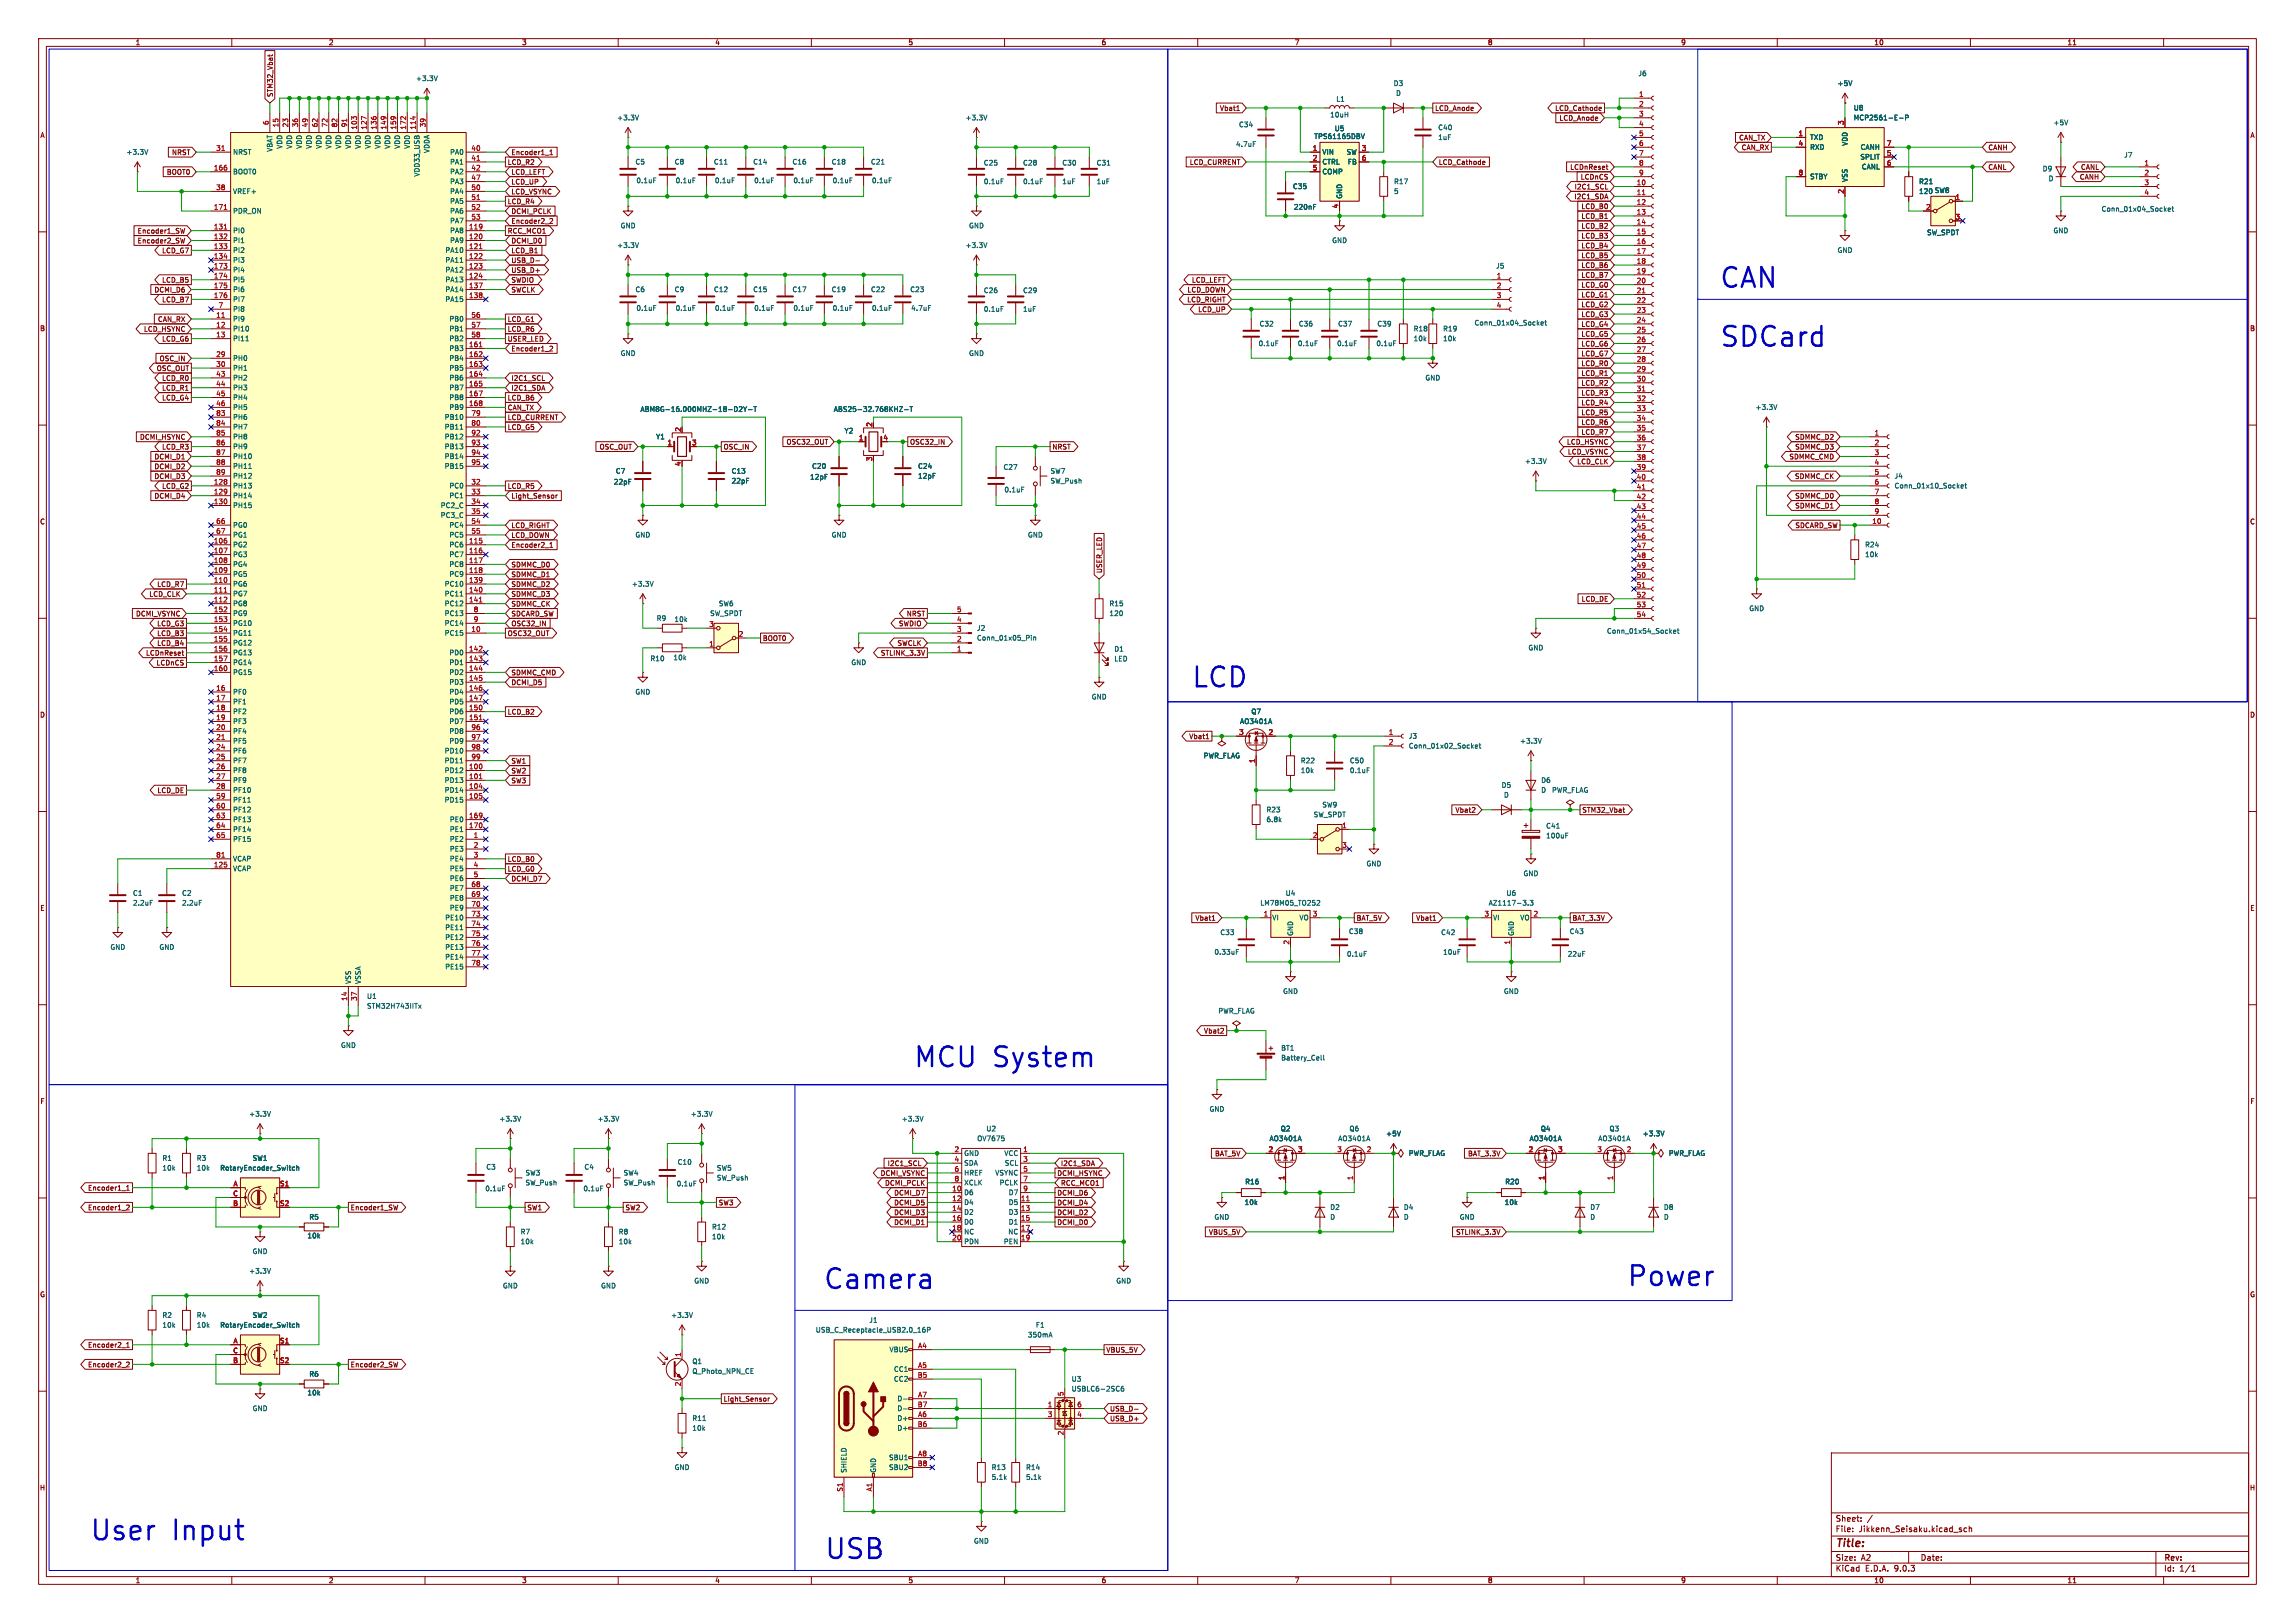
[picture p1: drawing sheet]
<svg xmlns="http://www.w3.org/2000/svg" width="594mm" height="420mm" viewBox="0 0 594 420" stroke-linecap="round" stroke-linejoin="round" font-family="sans-serif">
<defs><g id="words">
<g font-size="7.1" fill="#0000c2">
<text x="444.8" y="75.4">CAN</text>
<text x="444.9" y="90.6">SDCard</text>
<text x="308.1" y="178.8">LCD</text>
<text x="236.2" y="277.1">MCU System</text>
<text x="212.9" y="334.5">Camera</text>
<text x="420.9" y="333.7">Power</text>
<text x="23" y="399.5">User</text>
<text x="44.7" y="399.5">Input</text>
<text x="213.2" y="404.3">USB</text>
</g>
<text font-size="2.8" fill="#840000" x="475" y="400.9">Title:</text>
<g font-size="2.1" fill="#840000">
<text x="475" y="394">Sheet:</text>
<text x="475" y="396.7">File:</text>
<text x="481.1" y="396.7">Jikkenn_Seisaku.kicad_sch</text>
<text x="475" y="406.9">KiCad</text>
<text x="475" y="404.1">Size:</text>
<text x="481.7" y="404.1">A2</text>
<text x="482.7" y="406.9">E.D.A.</text>
<text x="490.3" y="406.9">9.0.3</text>
<text x="497" y="404.1">Date:</text>
<text x="560" y="404.3">Rev:</text>
<text x="560" y="406.9">Id:</text>
<text x="564.1" y="406.9">1/1</text>
</g>
<g font-size="1.8" fill="#840000">
<text x="35" y="11.9">1</text>
<text x="85" y="11.9">2</text>
<text x="135" y="11.9">3</text>
<text x="185" y="11.9">4</text>
<text x="235" y="11.9">5</text>
<text x="285" y="11.9">6</text>
<text x="335" y="11.9">7</text>
<text x="385" y="11.9">8</text>
<text x="435" y="11.9">9</text>
<text x="485" y="11.9">10</text>
<text x="535" y="11.9">11</text>
<text x="70.8" y="25.2" transform="rotate(-90 70.8 25.2)">STM32_Vbat</text>
<text x="315.6" y="28.9">Vbat1</text>
<text x="371.3" y="28.9">LCD_Anode</text>
<text x="402.4" y="28.9">LCD_Cathode</text>
<text x="10.3" y="35.9">A</text>
<text x="403.5" y="31.4">LCD_Anode</text>
<text x="582.3" y="35.9">A</text>
<text x="44.4" y="40.3">NRST</text>
<text x="132.2" y="40.3">Encoder1_1</text>
<text x="450" y="36.5">CAN_TX</text>
<text x="450.7" y="39.1">CAN_RX</text>
<text x="514.5" y="39.1">CANH</text>
<text x="43.1" y="45.4">BOOT0</text>
<text x="131.3" y="42.9">LCD_R2</text>
<text x="132.2" y="47.9">LCD_UP</text>
<text x="132.2" y="45.4">LCD_LEFT</text>
<text x="307.8" y="42.9">LCD_CURRENT</text>
<text x="372.3" y="42.9">LCD_Cathode</text>
<text x="406.3" y="44.1">LCDnReset</text>
<text x="409" y="46.7">LCDnCS</text>
<text x="514.5" y="44.1">CANL</text>
<text x="538.2" y="46.7">CANH</text>
<text x="538.5" y="44.1">CANL</text>
<text x="131.3" y="53">LCD_R4</text>
<text x="132.2" y="50.5">LCD_VSYNC</text>
<text x="407.4" y="51.8">I2C1_SDA</text>
<text x="407.4" y="49.2">I2C1_SCL</text>
<text x="132.2" y="58.1">Encoder2_2</text>
<text x="132.2" y="55.6">DCMI_PCLK</text>
<text x="409.2" y="56.8">LCD_B1</text>
<text x="409.2" y="59.4">LCD_B2</text>
<text x="409.2" y="54.3">LCD_B0</text>
<text x="35.5" y="60.6">Encoder1_SW</text>
<text x="35.5" y="63.2">Encoder2_SW</text>
<text x="41.8" y="65.7">LCD_G7</text>
<text x="131.3" y="60.6">RCC_MCO1</text>
<text x="132.2" y="65.7">LCD_B1</text>
<text x="132.2" y="63.2">DCMI_D0</text>
<text x="409.2" y="61.9">LCD_B3</text>
<text x="409.2" y="64.5">LCD_B4</text>
<text x="132.2" y="70.8">USB_D+</text>
<text x="132.2" y="68.3">USB_D-</text>
<text x="409.2" y="67">LCD_B5</text>
<text x="409.2" y="69.5">LCD_B6</text>
<text x="39.9" y="75.9">DCMI_D6</text>
<text x="41.8" y="73.3">LCD_B5</text>
<text x="132.2" y="73.3">SWDIO</text>
<text x="132.2" y="75.9">SWCLK</text>
<text x="307.2" y="75.9">LCD_DOWN</text>
<text x="308.4" y="73.3">LCD_LEFT</text>
<text x="409.2" y="72.1">LCD_B7</text>
<text x="409.2" y="74.6">LCD_G0</text>
<text x="409.2" y="77.2">LCD_G1</text>
<text x="40.8" y="83.5">CAN_RX</text>
<text x="41.8" y="78.4">LCD_B7</text>
<text x="131.3" y="83.5">LCD_G1</text>
<text x="307.2" y="78.4">LCD_RIGHT</text>
<text x="310" y="81">LCD_UP</text>
<text x="409.2" y="79.7">LCD_G2</text>
<text x="409.2" y="82.2">LCD_G3</text>
<text x="10.3" y="85.9">B</text>
<text x="37.1" y="86">LCD_HSYNC</text>
<text x="41.8" y="88.6">LCD_G6</text>
<text x="131.3" y="86">LCD_R6</text>
<text x="131.3" y="88.6">USER_LED</text>
<text x="409.2" y="87.3">LCD_G5</text>
<text x="409.2" y="84.8">LCD_G4</text>
<text x="409.2" y="89.9">LCD_G6</text>
<text x="582.3" y="85.9">B</text>
<text x="41.2" y="93.7">OSC_IN</text>
<text x="132.2" y="91.1">Encoder1_2</text>
<text x="409.2" y="94.9">LCD_R0</text>
<text x="409.2" y="92.4">LCD_G7</text>
<text x="40.4" y="96.2">OSC_OUT</text>
<text x="41.8" y="101.3">LCD_R1</text>
<text x="41.8" y="98.7">LCD_R0</text>
<text x="132.2" y="98.7">I2C1_SCL</text>
<text x="132.2" y="101.3">I2C1_SDA</text>
<text x="409.2" y="100">LCD_R2</text>
<text x="409.2" y="97.5">LCD_R1</text>
<text x="41.8" y="103.8">LCD_G4</text>
<text x="131.3" y="106.4">CAN_TX</text>
<text x="131.3" y="103.8">LCD_B6</text>
<text x="409.2" y="105.1">LCD_R4</text>
<text x="409.2" y="102.6">LCD_R3</text>
<text x="409.2" y="107.6">LCD_R5</text>
<text x="36.1" y="114">DCMI_HSYNC</text>
<text x="131.3" y="111.4">LCD_G5</text>
<text x="131.3" y="108.9">LCD_CURRENT</text>
<text x="409.2" y="112.7">LCD_R7</text>
<text x="409.2" y="110.2">LCD_R6</text>
<text x="464.5" y="114">SDMMC_D2</text>
<text x="39.9" y="119.1">DCMI_D1</text>
<text x="41.8" y="116.5">LCD_R3</text>
<text x="155.1" y="116.5">OSC_OUT</text>
<text x="187.2" y="116.5">OSC_IN</text>
<text x="203.4" y="115.3">OSC32_OUT</text>
<text x="235.4" y="115.3">OSC32_IN</text>
<text x="272.3" y="116.5">NRST</text>
<text x="405.4" y="115.3">LCD_HSYNC</text>
<text x="405.7" y="117.8">LCD_VSYNC</text>
<text x="463" y="119.1">SDMMC_CMD</text>
<text x="464.5" y="116.5">SDMMC_D3</text>
<text x="39.9" y="121.6">DCMI_D2</text>
<text x="39.9" y="124.1">DCMI_D3</text>
<text x="408.1" y="120.3">LCD_CLK</text>
<text x="464.5" y="124.1">SDMMC_CK</text>
<text x="39.9" y="129.2">DCMI_D4</text>
<text x="41.8" y="126.7">LCD_G2</text>
<text x="131.3" y="126.7">LCD_R5</text>
<text x="132.2" y="129.2">Light_Sensor</text>
<text x="464.5" y="129.2">SDMMC_D0</text>
<text x="464.5" y="131.8">SDMMC_D1</text>
<text x="10.3" y="135.9">C</text>
<text x="132.2" y="136.8">LCD_RIGHT</text>
<text x="464.6" y="136.8">SDCARD_SW</text>
<text x="582.3" y="135.9">C</text>
<text x="132.2" y="141.9">Encoder2_1</text>
<text x="132.2" y="139.4">LCD_DOWN</text>
<text x="132.2" y="147">SDMMC_D0</text>
<text x="132.2" y="149.5">SDMMC_D1</text>
<text x="285.4" y="148.4" transform="rotate(-90 285.4 148.4)">USER_LED</text>
<text x="38.5" y="154.6">LCD_CLK</text>
<text x="40.6" y="152.1">LCD_R7</text>
<text x="132.2" y="152.1">SDMMC_D2</text>
<text x="132.2" y="154.6">SDMMC_D3</text>
<text x="409.2" y="155.9">LCD_DE</text>
<text x="35.1" y="159.7">DCMI_VSYNC</text>
<text x="132.2" y="159.7">SDCARD_SW</text>
<text x="132.2" y="157.2">SDMMC_CK</text>
<text x="234.6" y="159.7">NRST</text>
<text x="40.6" y="167.3">LCD_B4</text>
<text x="40.6" y="164.8">LCD_B3</text>
<text x="40.6" y="162.2">LCD_G3</text>
<text x="131.3" y="164.8">OSC32_OUT</text>
<text x="132.2" y="162.2">OSC32_IN</text>
<text x="197.3" y="166.1">BOOT0</text>
<text x="232.2" y="167.3">SWCLK</text>
<text x="232.5" y="162.2">SWDIO</text>
<text x="37.7" y="169.9">LCDnReset</text>
<text x="40.4" y="172.4">LCDnCS</text>
<text x="227.9" y="169.9">STLINK_3.3V</text>
<text x="132.2" y="174.9">SDMMC_CMD</text>
<text x="132.2" y="177.5">DCMI_D5</text>
<text x="10.3" y="185.9">D</text>
<text x="131.3" y="185.1">LCD_B2</text>
<text x="582.3" y="185.9">D</text>
<text x="307.7" y="191.5">Vbat1</text>
<text x="132.2" y="197.8">SW1</text>
<text x="132.2" y="202.9">SW3</text>
<text x="132.2" y="200.3">SW2</text>
<text x="40.6" y="205.4">LCD_DE</text>
<text x="376.6" y="210.5">Vbat2</text>
<text x="409.4" y="210.5">STM32_Vbat</text>
<text x="131.3" y="225.7">LCD_G0</text>
<text x="131.3" y="223.2">LCD_B0</text>
<text x="132.2" y="228.3">DCMI_D7</text>
<text x="10.3" y="235.9">E</text>
<text x="309.3" y="238.4">Vbat1</text>
<text x="351" y="238.4">BAT_5V</text>
<text x="366.4" y="238.4">Vbat1</text>
<text x="406.9" y="238.4">BAT_3.3V</text>
<text x="582.3" y="235.9">E</text>
<text x="311.5" y="267.7">Vbat2</text>
<text x="10.3" y="285.9">F</text>
<text x="582.3" y="285.9">F</text>
<text x="314.4" y="299.4">BAT_5V</text>
<text x="379.9" y="299.4">BAT_3.3V</text>
<text x="227.8" y="304.5">DCMI_VSYNC</text>
<text x="229.6" y="301.9">I2C1_SCL</text>
<text x="273.5" y="304.5">DCMI_HSYNC</text>
<text x="274.5" y="301.9">I2C1_SDA</text>
<text x="22.7" y="308.3">Encoder1_1</text>
<text x="228.9" y="307">DCMI_PCLK</text>
<text x="231.3" y="309.6">DCMI_D7</text>
<text x="273.5" y="309.6">DCMI_D6</text>
<text x="274.5" y="307">RCC_MCO1</text>
<text x="22.7" y="313.4">Encoder1_2</text>
<text x="90.6" y="313.4">Encoder1_SW</text>
<text x="136.4" y="313.4">SW1</text>
<text x="161.8" y="313.4">SW2</text>
<text x="185.9" y="312.1">SW3</text>
<text x="231.3" y="317.2">DCMI_D1</text>
<text x="231.3" y="314.6">DCMI_D3</text>
<text x="231.3" y="312.1">DCMI_D5</text>
<text x="273.5" y="312.1">DCMI_D4</text>
<text x="273.5" y="314.6">DCMI_D2</text>
<text x="273.5" y="317.2">DCMI_D0</text>
<text x="312.8" y="319.7">VBUS_5V</text>
<text x="376.8" y="319.7">STLINK_3.3V</text>
<text x="10.3" y="335.9">G</text>
<text x="582.3" y="335.9">G</text>
<text x="22.7" y="348.9">Encoder2_1</text>
<text x="286.2" y="350.2">VBUS_5V</text>
<text x="22.7" y="354">Encoder2_2</text>
<text x="90.6" y="354">Encoder2_SW</text>
<text x="187.2" y="362.9">Light_Sensor</text>
<text x="287.2" y="365.5">USB_D-</text>
<text x="287.2" y="368">USB_D+</text>
<text x="10.2" y="385.9">H</text>
<text x="582.2" y="385.9">H</text>
<text x="35" y="409.9">1</text>
<text x="85" y="409.9">2</text>
<text x="135" y="409.9">3</text>
<text x="185" y="409.9">4</text>
<text x="235" y="409.9">5</text>
<text x="285" y="409.9">6</text>
<text x="335" y="409.9">7</text>
<text x="385" y="409.9">8</text>
<text x="435" y="409.9">9</text>
<text x="485" y="409.9">10</text>
<text x="535" y="409.9">11</text>
</g>
<g font-size="1.8" fill="#006464">
<text x="107.5" y="21.2">+3.3V</text>
<text x="360.6" y="22.5">D3</text>
<text x="423.9" y="19.9">J6</text>
<text x="475.5" y="22.5">+5V</text>
<text x="345.7" y="26.5">L1</text>
<text x="361.2" y="25">D</text>
<text x="479.7" y="28.8">U8</text>
<text x="159.6" y="31.3">+3.3V</text>
<text x="249.8" y="31.3">+3.3V</text>
<text x="320.6" y="33.1">C34</text>
<text x="344.2" y="30.6">10uH</text>
<text x="345.3" y="34.1">U5</text>
<text x="372.1" y="33.9">C40</text>
<text x="479.7" y="31.3">MCP2561-E-P</text>
<text x="531.4" y="32.6">+5V</text>
<text x="32.6" y="40.2">+3.3V</text>
<text x="60.2" y="40.2">NRST</text>
<text x="70.7" y="39.4" transform="rotate(-90 70.7 39.4)">VBAT</text>
<text x="73.3" y="38.6" transform="rotate(-90 73.3 38.6)">VDD</text>
<text x="75.8" y="38.6" transform="rotate(-90 75.8 38.6)">VDD</text>
<text x="78.3" y="38.6" transform="rotate(-90 78.3 38.6)">VDD</text>
<text x="80.9" y="38.6" transform="rotate(-90 80.9 38.6)">VDD</text>
<text x="83.4" y="38.6" transform="rotate(-90 83.4 38.6)">VDD</text>
<text x="86" y="38.6" transform="rotate(-90 86 38.6)">VDD</text>
<text x="88.5" y="38.6" transform="rotate(-90 88.5 38.6)">VDD</text>
<text x="91" y="38.6" transform="rotate(-90 91 38.6)">VDD</text>
<text x="93.6" y="38.6" transform="rotate(-90 93.6 38.6)">VDD</text>
<text x="96.1" y="38.6" transform="rotate(-90 96.1 38.6)">VDD</text>
<text x="98.7" y="38.6" transform="rotate(-90 98.7 38.6)">VDD</text>
<text x="101.2" y="38.6" transform="rotate(-90 101.2 38.6)">VDD</text>
<text x="103.7" y="38.6" transform="rotate(-90 103.7 38.6)">VDD</text>
<text x="106.3" y="38.6" transform="rotate(-90 106.3 38.6)">VDD</text>
<text x="111.4" y="39.7" transform="rotate(-90 111.4 39.7)">VDDA</text>
<text x="116.4" y="40.2">PA0</text>
<text x="319.8" y="38.2">4.7uF</text>
<text x="340" y="36.2">TPS61165DBV</text>
<text x="342.1" y="40.2">VIN</text>
<text x="348.4" y="40.2">SW</text>
<text x="372.1" y="36.4">1uF</text>
<text x="468.4" y="36.4">TXD</text>
<text x="468.4" y="39">RXD</text>
<text x="478.4" y="37.9" transform="rotate(-90 478.4 37.9)">VDD</text>
<text x="481.4" y="41.5">SPLIT</text>
<text x="481.4" y="39">CANH</text>
<text x="549.7" y="41">J7</text>
<text x="60.2" y="45.3">BOOT0</text>
<text x="108.8" y="45.8" transform="rotate(-90 108.8 45.8)">VDD33_USB</text>
<text x="116.4" y="42.8">PA1</text>
<text x="116.4" y="45.3">PA2</text>
<text x="116.4" y="47.9">PA3</text>
<text x="164.3" y="42.8">C5</text>
<text x="164.6" y="47.6">0.1uF</text>
<text x="174.5" y="42.8">C8</text>
<text x="174.8" y="47.6">0.1uF</text>
<text x="184.7" y="42.8">C11</text>
<text x="184.9" y="47.6">0.1uF</text>
<text x="194.8" y="42.8">C14</text>
<text x="195.1" y="47.6">0.1uF</text>
<text x="205" y="42.8">C16</text>
<text x="205.2" y="47.6">0.1uF</text>
<text x="215.1" y="42.8">C18</text>
<text x="215.4" y="47.6">0.1uF</text>
<text x="225.3" y="42.8">C21</text>
<text x="225.6" y="47.6">0.1uF</text>
<text x="254.5" y="43">C25</text>
<text x="254.5" y="47.9">0.1uF</text>
<text x="264.7" y="43">C28</text>
<text x="264.7" y="47.9">0.1uF</text>
<text x="274.8" y="47.9">1uF</text>
<text x="274.8" y="43">C30</text>
<text x="283.7" y="47.9">1uF</text>
<text x="283.7" y="43">C31</text>
<text x="342.1" y="42.8">CTRL</text>
<text x="342.1" y="45.3">COMP</text>
<text x="348.7" y="42.8">FB</text>
<text x="360.7" y="47.9">R17</text>
<text x="468.4" y="46.6">STBY</text>
<text x="478.4" y="47.2" transform="rotate(-90 478.4 47.2)">VSS</text>
<text x="481.7" y="44">CANL</text>
<text x="496.6" y="47.9">R21</text>
<text x="528.6" y="44.6">D9</text>
<text x="530.1" y="47.1">D</text>
<text x="60.2" y="50.4">VREF+</text>
<text x="116.4" y="50.4">PA4</text>
<text x="116.4" y="52.9">PA5</text>
<text x="334.5" y="49.1">C35</text>
<text x="347.6" y="51.6" transform="rotate(-90 347.6 51.6)">GND</text>
<text x="360.7" y="50.4">5</text>
<text x="496.6" y="50.4">120 SW8</text>
<text x="60.2" y="55.5">PDR_ON</text>
<text x="116.4" y="55.5">PA6</text>
<text x="116.4" y="58">PA7</text>
<text x="160.5" y="59.3">GND</text>
<text x="250.7" y="59.3">GND</text>
<text x="334.8" y="54.5">220nF</text>
<text x="543.8" y="55">Conn_01x04_Socket</text>
<text x="60.2" y="60.6">PI0</text>
<text x="60.2" y="63.1">PI1</text>
<text x="60.2" y="65.6">PI2</text>
<text x="115.2" y="65.6">PA10</text>
<text x="116.4" y="60.6">PA8</text>
<text x="116.4" y="63.1">PA9</text>
<text x="159.6" y="64.4">+3.3V</text>
<text x="249.8" y="64.4">+3.3V</text>
<text x="344.7" y="63.1">GND</text>
<text x="475.5" y="65.6">GND</text>
<text x="498.6" y="61.1">SW_SPDT</text>
<text x="531.4" y="60.6">GND</text>
<text x="60.2" y="68.2">PI3</text>
<text x="60.2" y="70.7">PI4</text>
<text x="115.2" y="68.2">PA11</text>
<text x="115.2" y="70.7">PA12</text>
<text x="387.1" y="69.7">J5</text>
<text x="60.2" y="73.3">PI5</text>
<text x="60.2" y="75.8">PI6</text>
<text x="115.2" y="73.3">PA13</text>
<text x="115.2" y="75.8">PA14</text>
<text x="164.3" y="75.8">C6</text>
<text x="174.5" y="75.8">C9</text>
<text x="184.7" y="75.8">C12</text>
<text x="194.8" y="75.8">C15</text>
<text x="205" y="75.8">C17</text>
<text x="215.1" y="75.8">C19</text>
<text x="225.3" y="75.8">C22</text>
<text x="235.5" y="75.8">C23</text>
<text x="254.5" y="76">C26</text>
<text x="264.7" y="76">C29</text>
<text x="60.2" y="78.3">PI7</text>
<text x="60.2" y="80.9">PI8</text>
<text x="60.2" y="83.4">PI9</text>
<text x="115.2" y="78.3">PA15</text>
<text x="116.2" y="83.4">PB0</text>
<text x="164.6" y="80.6">0.1uF</text>
<text x="174.8" y="80.6">0.1uF</text>
<text x="184.9" y="80.6">0.1uF</text>
<text x="195.1" y="80.6">0.1uF</text>
<text x="205.2" y="80.6">0.1uF</text>
<text x="215.4" y="80.6">0.1uF</text>
<text x="225.6" y="80.6">0.1uF</text>
<text x="235.7" y="80.6">4.7uF</text>
<text x="254.5" y="80.9">0.1uF</text>
<text x="264.7" y="80.9">1uF</text>
<text x="60.2" y="86">PI10</text>
<text x="60.2" y="88.5">PI11</text>
<text x="116.2" y="86">PB1</text>
<text x="116.2" y="88.5">PB2</text>
<text x="325.6" y="89.8">0.1uF</text>
<text x="325.9" y="84.7">C32</text>
<text x="335.8" y="89.8">0.1uF</text>
<text x="336.1" y="84.7">C36</text>
<text x="346" y="89.8">0.1uF</text>
<text x="346.2" y="84.7">C37</text>
<text x="356.1" y="89.8">0.1uF</text>
<text x="356.4" y="84.7">C39</text>
<text x="365.8" y="88.5">10k</text>
<text x="365.8" y="86">R18</text>
<text x="373.4" y="88.5">10k</text>
<text x="373.4" y="86">R19</text>
<text x="381.5" y="84.4">Conn_01x04_Socket</text>
<text x="60.2" y="93.6">PH0</text>
<text x="116.2" y="91">PB3</text>
<text x="116.2" y="93.6">PB4</text>
<text x="160.5" y="92.3">GND</text>
<text x="250.7" y="92.3">GND</text>
<text x="60.2" y="96.1">PH1</text>
<text x="60.2" y="98.7">PH2</text>
<text x="60.2" y="101.2">PH3</text>
<text x="116.2" y="96.1">PB5</text>
<text x="116.2" y="98.7">PB6</text>
<text x="116.2" y="101.2">PB7</text>
<text x="368.8" y="98.7">GND</text>
<text x="60.2" y="103.7">PH4</text>
<text x="60.2" y="106.3">PH5</text>
<text x="116.2" y="103.7">PB8</text>
<text x="116.2" y="106.3">PB9</text>
<text x="165.7" y="106.8">ABM8G-16.000MHZ-18-D2Y-T</text>
<text x="215.7" y="106.8">ABS25-32.768KHZ-T</text>
<text x="454.3" y="106.3">+3.3V</text>
<text x="60.2" y="108.8">PH6</text>
<text x="60.2" y="111.4">PH7</text>
<text x="60.2" y="113.9">PH8</text>
<text x="115" y="108.8">PB10</text>
<text x="115" y="111.4">PB11</text>
<text x="115" y="113.9">PB12</text>
<text x="169.7" y="113.9">Y1</text>
<text x="218.5" y="112.4">Y2</text>
<text x="60.2" y="116.4">PH9</text>
<text x="60.2" y="119">PH10</text>
<text x="115" y="116.4">PB13</text>
<text x="115" y="119">PB14</text>
<text x="60.2" y="121.5">PH11</text>
<text x="60.2" y="124.1">PH12</text>
<text x="115" y="121.5">PB15</text>
<text x="158.8" y="125.6">22pF</text>
<text x="159.3" y="122.8">C7</text>
<text x="189.2" y="122.8">C13</text>
<text x="189.2" y="125.3">22pF</text>
<text x="209.6" y="124.3">12pF</text>
<text x="210.1" y="121.5">C20</text>
<text x="237.5" y="121.5">C24</text>
<text x="237.5" y="124.1">12pF</text>
<text x="259.6" y="121.8">C27</text>
<text x="271.8" y="122.8">SW7</text>
<text x="271.8" y="125.3">SW_Push</text>
<text x="394.6" y="120.2">+3.3V</text>
<text x="490.2" y="124.1">J4</text>
<text x="60.2" y="126.6">PH13</text>
<text x="60.2" y="129.1">PH14</text>
<text x="60.2" y="131.7">PH15</text>
<text x="114" y="131.7">PC2_C</text>
<text x="116.2" y="126.6">PC0</text>
<text x="116.2" y="129.1">PC1</text>
<text x="259.9" y="127.6">0.1uF</text>
<text x="490.2" y="126.6">Conn_01x10_Socket</text>
<text x="60.2" y="136.8">PG0</text>
<text x="114" y="134.2">PC3_C</text>
<text x="116.2" y="136.8">PC4</text>
<text x="60.2" y="139.3">PG1</text>
<text x="60.2" y="141.8">PG2</text>
<text x="116.2" y="139.3">PC5</text>
<text x="116.2" y="141.8">PC6</text>
<text x="164.3" y="139.3">GND</text>
<text x="215.1" y="139.3">GND</text>
<text x="265.9" y="139.3">GND</text>
<text x="482.6" y="141.8">R24</text>
<text x="60.2" y="144.4">PG3</text>
<text x="60.2" y="146.9">PG4</text>
<text x="60.2" y="149.5">PG5</text>
<text x="116.2" y="144.4">PC7</text>
<text x="116.2" y="146.9">PC8</text>
<text x="116.2" y="149.5">PC9</text>
<text x="482.6" y="144.4">10k</text>
<text x="60.2" y="152">PG6</text>
<text x="60.2" y="154.5">PG7</text>
<text x="115" y="152">PC10</text>
<text x="115" y="154.5">PC11</text>
<text x="163.4" y="152">+3.3V</text>
<text x="60.2" y="157.1">PG8</text>
<text x="60.2" y="159.6">PG9</text>
<text x="115" y="157.1">PC12</text>
<text x="115" y="159.6">PC13</text>
<text x="169.9" y="160.9">R9</text>
<text x="174.5" y="161.1">10k</text>
<text x="183.7" y="159.6">SW_SPDT</text>
<text x="185.9" y="157.1">SW6</text>
<text x="287" y="159.6">120</text>
<text x="287" y="157.1">R15</text>
<text x="452.6" y="158.3">GND</text>
<text x="60.2" y="162.2">PG10</text>
<text x="60.2" y="164.7">PG11</text>
<text x="60.2" y="167.2">PG12</text>
<text x="115" y="162.2">PC14</text>
<text x="115" y="164.7">PC15</text>
<text x="252.7" y="163.4">J2</text>
<text x="252.7" y="166">Conn_01x05_Pin</text>
<text x="415.8" y="164.2">Conn_01x54_Socket</text>
<text x="60.2" y="169.8">PG13</text>
<text x="60.2" y="172.3">PG14</text>
<text x="116.2" y="169.8">PD0</text>
<text x="116.2" y="172.3">PD1</text>
<text x="168.2" y="171.3">R10</text>
<text x="174.2" y="171">10k</text>
<text x="220.2" y="172.3">GND</text>
<text x="288.3" y="168.8">D1</text>
<text x="288.3" y="171.4">LED</text>
<text x="395.5" y="168.5">GND</text>
<text x="60.2" y="174.9">PG15</text>
<text x="60.2" y="179.9">PF0</text>
<text x="116.2" y="174.9">PD2</text>
<text x="116.2" y="177.4">PD3</text>
<text x="116.2" y="179.9">PD4</text>
<text x="164.3" y="179.9">GND</text>
<text x="60.2" y="182.5">PF1</text>
<text x="60.2" y="185">PF2</text>
<text x="116.2" y="182.5">PD5</text>
<text x="116.2" y="185">PD6</text>
<text x="282.4" y="181.2">GND</text>
<text x="323.7" y="185">Q7</text>
<text x="60.2" y="187.6">PF3</text>
<text x="60.2" y="190.1">PF4</text>
<text x="116.2" y="187.6">PD7</text>
<text x="116.2" y="190.1">PD8</text>
<text x="320.8" y="187.6">AO3401A</text>
<text x="364.5" y="191.4">J3</text>
<text x="60.2" y="192.6">PF5</text>
<text x="60.2" y="195.2">PF6</text>
<text x="60.2" y="197.7">PF7</text>
<text x="115" y="195.2">PD10</text>
<text x="115" y="197.7">PD11</text>
<text x="116.2" y="192.6">PD9</text>
<text x="311.4" y="196.4">PWR_FLAG</text>
<text x="336.6" y="197.7">R22</text>
<text x="349.3" y="197.7">C50</text>
<text x="364.5" y="193.9">Conn_01x02_Socket</text>
<text x="393.3" y="192.6">+3.3V</text>
<text x="60.2" y="200.3">PF8</text>
<text x="60.2" y="202.8">PF9</text>
<text x="115" y="200.3">PD12</text>
<text x="115" y="202.8">PD13</text>
<text x="336.6" y="200.3">10k</text>
<text x="349.3" y="200.3">0.1uF</text>
<text x="398.8" y="202.8">D6</text>
<text x="60.2" y="205.3">PF10</text>
<text x="60.2" y="207.9">PF11</text>
<text x="115" y="205.3">PD14</text>
<text x="115" y="207.9">PD15</text>
<text x="342.1" y="209.1">SW9</text>
<text x="388.5" y="204.1">D5</text>
<text x="389.2" y="206.6">D</text>
<text x="398.8" y="205.3">D</text>
<text x="401.6" y="205.3">PWR_FLAG</text>
<text x="60.2" y="210.4">PF12</text>
<text x="60.2" y="213">PF13</text>
<text x="60.2" y="215.5">PF14</text>
<text x="116.3" y="213">PE0</text>
<text x="116.3" y="215.5">PE1</text>
<text x="327.7" y="213">6.8k</text>
<text x="327.7" y="210.4">R23</text>
<text x="339.9" y="211.7">SW_SPDT</text>
<text x="400.1" y="214.6">C41</text>
<text x="60.2" y="218">PF15</text>
<text x="116.3" y="218">PE2</text>
<text x="116.3" y="220.6">PE3</text>
<text x="400.1" y="217.1">100uF</text>
<text x="60.2" y="223.1">VCAP</text>
<text x="60.2" y="225.7">VCAP</text>
<text x="116.3" y="223.1">PE4</text>
<text x="116.3" y="225.7">PE5</text>
<text x="353.6" y="224.4">GND</text>
<text x="394.2" y="226.9">GND</text>
<text x="34.3" y="232">C1</text>
<text x="47" y="232">C2</text>
<text x="116.3" y="228.2">PE6</text>
<text x="116.3" y="230.7">PE7</text>
<text x="116.3" y="233.3">PE8</text>
<text x="332.6" y="232">U4</text>
<text x="389.8" y="232">U6</text>
<text x="34.3" y="234.5">2.2uF</text>
<text x="47" y="234.5">2.2uF</text>
<text x="115.1" y="238.4">PE10</text>
<text x="116.3" y="235.8">PE9</text>
<text x="326.1" y="234.5">LM78M05_TO252</text>
<text x="329.2" y="238.4">VI</text>
<text x="336.2" y="238.4">VO</text>
<text x="385.2" y="234.5">AZ1117-3.3</text>
<text x="386.3" y="238.4">VI</text>
<text x="393.4" y="238.4">VO</text>
<text x="28.4" y="246">GND</text>
<text x="41.1" y="246">GND</text>
<text x="115.1" y="240.9">PE11</text>
<text x="115.1" y="243.4">PE12</text>
<text x="115.1" y="246">PE13</text>
<text x="315.7" y="242.2">C33</text>
<text x="334.9" y="242.3" transform="rotate(-90 334.9 242.3)">GND</text>
<text x="349" y="241.9">C38</text>
<text x="372.9" y="242.2">C42</text>
<text x="392" y="242.3" transform="rotate(-90 392 242.3)">GND</text>
<text x="406.2" y="241.9">C43</text>
<text x="115.1" y="248.5">PE14</text>
<text x="115.1" y="251.1">PE15</text>
<text x="314.2" y="247.2">0.33uF</text>
<text x="348.5" y="247.8">0.1uF</text>
<text x="373.4" y="247.2">10uF</text>
<text x="405.6" y="247.8">22uF</text>
<text x="91" y="254.8" transform="rotate(-90 91 254.8)">VSS</text>
<text x="93.6" y="254.8" transform="rotate(-90 93.6 254.8)">VSSA</text>
<text x="332" y="257.4">GND</text>
<text x="389.1" y="257.4">GND</text>
<text x="94.9" y="258.7">U1</text>
<text x="94.9" y="261.2">STM32H743IITx</text>
<text x="315.2" y="262.5">PWR_FLAG</text>
<text x="88.1" y="271.4">GND</text>
<text x="331.5" y="272.1">BT1</text>
<text x="331.5" y="274.6">Battery_Cell</text>
<text x="312.9" y="287.9">GND</text>
<text x="64.4" y="289.2">+3.3V</text>
<text x="129.1" y="290.4">+3.3V</text>
<text x="154.5" y="290.4">+3.3V</text>
<text x="178.7" y="289.2">+3.3V</text>
<text x="233.3" y="290.4">+3.3V</text>
<text x="255.2" y="293">U2</text>
<text x="331.4" y="293">Q2</text>
<text x="349.1" y="293">Q6</text>
<text x="398.7" y="293">Q4</text>
<text x="416.5" y="293">Q3</text>
<text x="249.4" y="299.3">GND</text>
<text x="252.8" y="295.5">OV7675</text>
<text x="259.8" y="299.3">VCC</text>
<text x="328.5" y="295.5">AO3401A</text>
<text x="346.2" y="295.5">AO3401A</text>
<text x="358.6" y="294.2">+5V</text>
<text x="364.5" y="299.3">PWR_FLAG</text>
<text x="395.8" y="295.5">AO3401A</text>
<text x="413.6" y="295.5">AO3401A</text>
<text x="425" y="294.2">+3.3V</text>
<text x="431.8" y="299.3">PWR_FLAG</text>
<text x="41.9" y="300.6">R1</text>
<text x="41.9" y="303.1">10k</text>
<text x="50.8" y="300.6">R3</text>
<text x="50.8" y="303.1">10k</text>
<text x="56.9" y="303.1">RotaryEncoder_Switch</text>
<text x="65.3" y="300.6">SW1</text>
<text x="125.7" y="302.9">C3</text>
<text x="135.9" y="304.4">SW3</text>
<text x="151.1" y="302.9">C4</text>
<text x="161.3" y="304.4">SW4</text>
<text x="175.3" y="301.6">C10</text>
<text x="185.4" y="303.1">SW5</text>
<text x="185.4" y="305.7">SW_Push</text>
<text x="249.4" y="301.9">SDA</text>
<text x="249.4" y="304.4">HREF</text>
<text x="257.5" y="304.4">VSYNC</text>
<text x="259.9" y="301.9">SCL</text>
<text x="125.5" y="308.5">0.1uF</text>
<text x="135.9" y="306.9">SW_Push</text>
<text x="150.9" y="308.5">0.1uF</text>
<text x="161.3" y="306.9">SW_Push</text>
<text x="175" y="307.2">0.1uF</text>
<text x="249.4" y="306.9">XCLK</text>
<text x="249.4" y="309.5">D6</text>
<text x="258.6" y="306.9">PCLK</text>
<text x="261" y="309.5">D7</text>
<text x="322.2" y="306.7">R16</text>
<text x="389.5" y="306.7">R20</text>
<text x="79.9" y="315.8">R5</text>
<text x="249.4" y="312">D4</text>
<text x="249.4" y="314.6">D2</text>
<text x="249.4" y="317.1">D0</text>
<text x="261" y="312">D5</text>
<text x="261" y="314.6">D3</text>
<text x="261" y="317.1">D1</text>
<text x="314.2" y="315.8">GND</text>
<text x="322" y="312">10k</text>
<text x="344.2" y="313.3">D2</text>
<text x="344.2" y="315.8">D</text>
<text x="363.2" y="313.3">D4</text>
<text x="363.2" y="315.8">D</text>
<text x="377.7" y="315.8">GND</text>
<text x="389.3" y="312">10k</text>
<text x="411.5" y="313.3">D7</text>
<text x="411.5" y="315.8">D</text>
<text x="430.5" y="313.3">D8</text>
<text x="430.5" y="315.8">D</text>
<text x="79.5" y="320.6">10k</text>
<text x="134.6" y="319.6">R7</text>
<text x="134.6" y="322.2">10k</text>
<text x="160" y="319.6">R8</text>
<text x="160" y="322.2">10k</text>
<text x="184.2" y="320.9">10k</text>
<text x="184.2" y="318.4">R12</text>
<text x="249.4" y="319.6">NC</text>
<text x="249.4" y="322.2">PDN</text>
<text x="259.7" y="322.2">PEN</text>
<text x="260.8" y="319.6">NC</text>
<text x="64.4" y="329.8">+3.3V</text>
<text x="65.3" y="324.7">GND</text>
<text x="130" y="333.6">GND</text>
<text x="155.4" y="333.6">GND</text>
<text x="179.6" y="332.3">GND</text>
<text x="288.8" y="332.3">GND</text>
<text x="41.9" y="341.2">R2</text>
<text x="50.8" y="341.2">R4</text>
<text x="65.3" y="341.2">SW2</text>
<text x="173.6" y="341.2">+3.3V</text>
<text x="41.9" y="343.8">10k</text>
<text x="50.8" y="343.8">10k</text>
<text x="56.9" y="343.8">RotaryEncoder_Switch</text>
<text x="211" y="345">USB_C_Receptacle_USB2.0_16P</text>
<text x="224.9" y="342.5">J1</text>
<text x="265.9" y="346.3">350mA</text>
<text x="268" y="343.8">F1</text>
<text x="179.1" y="353.2">Q1</text>
<text x="230.1" y="350.1">VBUS</text>
<text x="79.9" y="356.5">R6</text>
<text x="179.1" y="355.7">Q_Photo_NPN_CE</text>
<text x="231.3" y="355.2">CC1</text>
<text x="231.3" y="357.7">CC2</text>
<text x="277.3" y="357.7">U3</text>
<text x="65.3" y="365.4">GND</text>
<text x="79.5" y="361.3">10k</text>
<text x="232.2" y="362.8">D-</text>
<text x="232.2" y="365.4">D-</text>
<text x="277.3" y="360.3">USBLC6-2SC6</text>
<text x="179.1" y="370.4">10k</text>
<text x="179.1" y="367.9">R11</text>
<text x="232.2" y="367.9">D+</text>
<text x="232.2" y="370.4">D+</text>
<text x="174.5" y="380.6">GND</text>
<text x="219.3" y="381.3" transform="rotate(-90 219.3 381.3)">SHIELD</text>
<text x="226.9" y="381.3" transform="rotate(-90 226.9 381.3)">GND</text>
<text x="230" y="378.1">SBU1</text>
<text x="230" y="380.6">SBU2</text>
<text x="256.5" y="383.1">5.1k</text>
<text x="256.5" y="380.6">R13</text>
<text x="265.4" y="383.1">5.1k</text>
<text x="265.4" y="380.6">R14</text>
<text x="252" y="399.6">GND</text>
</g>
<g font-size="1.8" fill="#a90000">
<text x="424.1" y="25.1">1</text>
<text x="424.1" y="27.7">2</text>
<text x="69.6" y="32.5" transform="rotate(-90 69.6 32.5)">6</text>
<text x="72.1" y="33.1" transform="rotate(-90 72.1 33.1)">15</text>
<text x="74.7" y="33.1" transform="rotate(-90 74.7 33.1)">23</text>
<text x="77.2" y="33.1" transform="rotate(-90 77.2 33.1)">36</text>
<text x="79.8" y="33.1" transform="rotate(-90 79.8 33.1)">49</text>
<text x="82.3" y="33.1" transform="rotate(-90 82.3 33.1)">62</text>
<text x="84.8" y="33.1" transform="rotate(-90 84.8 33.1)">72</text>
<text x="87.4" y="33.1" transform="rotate(-90 87.4 33.1)">82</text>
<text x="89.9" y="33.1" transform="rotate(-90 89.9 33.1)">91</text>
<text x="92.5" y="33.7" transform="rotate(-90 92.5 33.7)">103</text>
<text x="95" y="33.7" transform="rotate(-90 95 33.7)">127</text>
<text x="97.5" y="33.7" transform="rotate(-90 97.5 33.7)">136</text>
<text x="100.1" y="33.7" transform="rotate(-90 100.1 33.7)">149</text>
<text x="102.6" y="33.7" transform="rotate(-90 102.6 33.7)">159</text>
<text x="105.2" y="33.7" transform="rotate(-90 105.2 33.7)">172</text>
<text x="107.7" y="33.7" transform="rotate(-90 107.7 33.7)">114</text>
<text x="110.2" y="33.1" transform="rotate(-90 110.2 33.1)">39</text>
<text x="424.1" y="30.2">3</text>
<text x="424.1" y="32.8">4</text>
<text x="424.1" y="35.3">5</text>
<text x="465.4" y="35.3">1</text>
<text x="477.3" y="32.5" transform="rotate(-90 477.3 32.5)">3</text>
<text x="55.8" y="39.1">31</text>
<text x="121.9" y="39.1">40</text>
<text x="121.9" y="41.7">41</text>
<text x="339.7" y="39.1">1</text>
<text x="339.7" y="41.7">2</text>
<text x="352.4" y="39.1">3</text>
<text x="352.4" y="41.7">6</text>
<text x="424.1" y="37.8">6</text>
<text x="424.1" y="40.4">7</text>
<text x="465.4" y="37.8">4</text>
<text x="488.2" y="37.8">7</text>
<text x="488.2" y="40.4">5</text>
<text x="55.2" y="44.2">166</text>
<text x="121.9" y="44.2">42</text>
<text x="121.9" y="46.7">47</text>
<text x="339.7" y="44.2">5</text>
<text x="424.1" y="42.9">8</text>
<text x="424.1" y="45.5">9</text>
<text x="465.4" y="45.5">8</text>
<text x="488.2" y="42.9">6</text>
<text x="554.9" y="42.9">1</text>
<text x="554.9" y="45.5">2</text>
<text x="55.8" y="49.3">38</text>
<text x="121.9" y="49.3">50</text>
<text x="121.9" y="51.8">51</text>
<text x="423.5" y="48">10</text>
<text x="423.5" y="50.5">11</text>
<text x="423.5" y="53.1">12</text>
<text x="477.3" y="50.2" transform="rotate(-90 477.3 50.2)">2</text>
<text x="506" y="51.8">1</text>
<text x="554.9" y="48">3</text>
<text x="554.9" y="50.5">4</text>
<text x="55.2" y="54.4">171</text>
<text x="55.2" y="59.4">131</text>
<text x="121.3" y="59.4">119</text>
<text x="121.9" y="54.4">52</text>
<text x="121.9" y="56.9">53</text>
<text x="346.5" y="54" transform="rotate(-90 346.5 54)">4</text>
<text x="423.5" y="55.6">13</text>
<text x="423.5" y="58.2">14</text>
<text x="498.4" y="54.4">2</text>
<text x="506" y="56.9">3</text>
<text x="55.2" y="62">132</text>
<text x="55.2" y="64.5">133</text>
<text x="121.3" y="62">120</text>
<text x="121.3" y="64.5">121</text>
<text x="423.5" y="60.7">15</text>
<text x="423.5" y="63.2">16</text>
<text x="423.5" y="65.8">17</text>
<text x="55.2" y="67.1">134</text>
<text x="55.2" y="69.6">173</text>
<text x="121.3" y="67.1">122</text>
<text x="121.3" y="69.6">123</text>
<text x="423.5" y="68.3">18</text>
<text x="423.5" y="70.9">19</text>
<text x="55.2" y="72.1">174</text>
<text x="55.2" y="74.7">175</text>
<text x="55.2" y="77.2">176</text>
<text x="121.3" y="72.1">124</text>
<text x="121.3" y="74.7">137</text>
<text x="121.3" y="77.2">138</text>
<text x="387.3" y="72.1">1</text>
<text x="387.3" y="74.7">2</text>
<text x="387.3" y="77.2">3</text>
<text x="423.5" y="73.4">20</text>
<text x="423.5" y="75.9">21</text>
<text x="55.8" y="82.3">11</text>
<text x="56.4" y="79.8">7</text>
<text x="121.9" y="82.3">56</text>
<text x="387.3" y="79.8">4</text>
<text x="423.5" y="78.5">22</text>
<text x="423.5" y="81">23</text>
<text x="423.5" y="83.6">24</text>
<text x="55.8" y="84.8">12</text>
<text x="55.8" y="87.4">13</text>
<text x="121.3" y="89.9">161</text>
<text x="121.9" y="84.8">57</text>
<text x="121.9" y="87.4">58</text>
<text x="423.5" y="86.1">25</text>
<text x="423.5" y="88.6">26</text>
<text x="55.8" y="92.5">29</text>
<text x="55.8" y="95">30</text>
<text x="121.3" y="92.5">162</text>
<text x="121.3" y="95">163</text>
<text x="423.5" y="91.2">27</text>
<text x="423.5" y="93.7">28</text>
<text x="55.8" y="97.5">43</text>
<text x="55.8" y="100.1">44</text>
<text x="121.3" y="97.5">164</text>
<text x="121.3" y="100.1">165</text>
<text x="423.5" y="96.3">29</text>
<text x="423.5" y="98.8">30</text>
<text x="423.5" y="101.3">31</text>
<text x="55.8" y="102.6">45</text>
<text x="55.8" y="105.2">46</text>
<text x="55.8" y="107.7">83</text>
<text x="121.3" y="102.6">167</text>
<text x="121.3" y="105.2">168</text>
<text x="121.9" y="107.7">79</text>
<text x="423.5" y="103.9">32</text>
<text x="423.5" y="106.4">33</text>
<text x="55.8" y="110.2">84</text>
<text x="55.8" y="112.8">85</text>
<text x="121.9" y="110.2">80</text>
<text x="121.9" y="112.8">92</text>
<text x="176.3" y="111.8" transform="rotate(-90 176.3 111.8)">2</text>
<text x="225.8" y="110.6" transform="rotate(-90 225.8 110.6)">2</text>
<text x="423.5" y="109">34</text>
<text x="423.5" y="111.5">35</text>
<text x="485.1" y="112.8">1</text>
<text x="55.8" y="115.3">86</text>
<text x="55.8" y="117.9">87</text>
<text x="121.9" y="115.3">93</text>
<text x="121.9" y="117.9">94</text>
<text x="172.6" y="115.3">1</text>
<text x="179" y="115.3">3</text>
<text x="222.2" y="114">1</text>
<text x="225.8" y="119.5" transform="rotate(-90 225.8 119.5)">3</text>
<text x="228.5" y="114">4</text>
<text x="423.5" y="114">36</text>
<text x="423.5" y="116.6">37</text>
<text x="423.5" y="119.1">38</text>
<text x="485.1" y="115.3">2</text>
<text x="485.1" y="117.9">3</text>
<text x="55.2" y="125.5">128</text>
<text x="55.8" y="120.4">88</text>
<text x="55.8" y="122.9">89</text>
<text x="121.9" y="120.4">95</text>
<text x="121.9" y="125.5">32</text>
<text x="176.3" y="120.7" transform="rotate(-90 176.3 120.7)">4</text>
<text x="423.5" y="121.7">39</text>
<text x="423.5" y="124.2">40</text>
<text x="485.1" y="120.4">4</text>
<text x="485.1" y="122.9">5</text>
<text x="485.1" y="125.5">6</text>
<text x="55.2" y="128">129</text>
<text x="55.2" y="130.6">130</text>
<text x="121.9" y="128">33</text>
<text x="121.9" y="130.6">34</text>
<text x="423.5" y="126.7">41</text>
<text x="423.5" y="129.3">42</text>
<text x="423.5" y="131.8">43</text>
<text x="485.1" y="128">7</text>
<text x="485.1" y="130.6">8</text>
<text x="55.8" y="135.6">66</text>
<text x="121.9" y="133.1">35</text>
<text x="121.9" y="135.6">54</text>
<text x="423.5" y="134.4">44</text>
<text x="423.5" y="136.9">45</text>
<text x="484.5" y="135.6">10</text>
<text x="485.1" y="133.1">9</text>
<text x="55.2" y="140.7">106</text>
<text x="55.2" y="143.3">107</text>
<text x="55.8" y="138.2">67</text>
<text x="121.3" y="140.7">115</text>
<text x="121.3" y="143.3">116</text>
<text x="121.9" y="138.2">55</text>
<text x="423.5" y="139.4">46</text>
<text x="423.5" y="142">47</text>
<text x="55.2" y="145.8">108</text>
<text x="55.2" y="148.3">109</text>
<text x="121.3" y="145.8">117</text>
<text x="121.3" y="148.3">118</text>
<text x="423.5" y="144.5">48</text>
<text x="423.5" y="147.1">49</text>
<text x="423.5" y="149.6">50</text>
<text x="55.2" y="150.9">110</text>
<text x="55.2" y="153.4">111</text>
<text x="55.2" y="156">112</text>
<text x="121.3" y="150.9">139</text>
<text x="121.3" y="153.4">140</text>
<text x="121.3" y="156">141</text>
<text x="423.5" y="152.1">51</text>
<text x="423.5" y="154.7">52</text>
<text x="55.2" y="158.5">152</text>
<text x="55.2" y="161">153</text>
<text x="122.5" y="158.5">8</text>
<text x="122.5" y="161">9</text>
<text x="247.6" y="161">4</text>
<text x="247.6" y="158.5">5</text>
<text x="423.5" y="157.2">53</text>
<text x="423.5" y="159.8">54</text>
<text x="55.2" y="163.6">154</text>
<text x="55.2" y="166.1">155</text>
<text x="121.9" y="163.6">10</text>
<text x="183.4" y="167.4">1</text>
<text x="183.4" y="162.3">3</text>
<text x="191.1" y="164.8">2</text>
<text x="247.6" y="166.1">2</text>
<text x="247.6" y="163.6">3</text>
<text x="55.2" y="168.7">156</text>
<text x="55.2" y="171.2">157</text>
<text x="55.2" y="173.7">160</text>
<text x="121.3" y="168.7">142</text>
<text x="121.3" y="171.2">143</text>
<text x="121.3" y="173.7">144</text>
<text x="247.6" y="168.7">1</text>
<text x="55.8" y="178.8">16</text>
<text x="121.3" y="176.3">145</text>
<text x="121.3" y="178.8">146</text>
<text x="55.8" y="181.4">17</text>
<text x="55.8" y="183.9">18</text>
<text x="121.3" y="181.4">147</text>
<text x="121.3" y="183.9">150</text>
<text x="55.8" y="186.4">19</text>
<text x="55.8" y="189">20</text>
<text x="55.8" y="191.5">21</text>
<text x="121.3" y="186.4">151</text>
<text x="121.9" y="189">96</text>
<text x="121.9" y="191.5">97</text>
<text x="320.6" y="190.2">3</text>
<text x="328.2" y="190.2">2</text>
<text x="359.3" y="190.2">1</text>
<text x="55.8" y="194.1">24</text>
<text x="55.8" y="196.6">25</text>
<text x="121.9" y="194.1">98</text>
<text x="121.9" y="196.6">99</text>
<text x="324.9" y="197.6" transform="rotate(-90 324.9 197.6)">1</text>
<text x="359.3" y="192.8">2</text>
<text x="55.8" y="199.1">26</text>
<text x="55.8" y="201.7">27</text>
<text x="121.3" y="199.1">100</text>
<text x="121.3" y="201.7">101</text>
<text x="55.8" y="204.2">28</text>
<text x="55.8" y="206.8">59</text>
<text x="55.8" y="209.3">60</text>
<text x="121.3" y="204.2">104</text>
<text x="121.3" y="206.8">105</text>
<text x="55.8" y="211.8">63</text>
<text x="55.8" y="214.4">64</text>
<text x="121.3" y="211.8">169</text>
<text x="121.3" y="214.4">170</text>
<text x="347.3" y="214.4">1</text>
<text x="55.8" y="216.9">65</text>
<text x="55.8" y="222">81</text>
<text x="122.5" y="216.9">1</text>
<text x="122.5" y="219.5">2</text>
<text x="122.5" y="222">3</text>
<text x="339.7" y="216.9">2</text>
<text x="347.3" y="219.5">3</text>
<text x="55.2" y="224.5">125</text>
<text x="122.5" y="224.5">4</text>
<text x="122.5" y="227.1">5</text>
<text x="121.9" y="229.6">68</text>
<text x="121.9" y="232.2">69</text>
<text x="121.9" y="234.7">70</text>
<text x="121.9" y="237.2">73</text>
<text x="121.9" y="239.8">74</text>
<text x="327" y="237.2">1</text>
<text x="339.7" y="237.2">3</text>
<text x="384.1" y="237.2">3</text>
<text x="396.8" y="237.2">2</text>
<text x="121.9" y="242.3">75</text>
<text x="121.9" y="244.9">76</text>
<text x="333.8" y="244.5" transform="rotate(-90 333.8 244.5)">2</text>
<text x="390.9" y="244.5" transform="rotate(-90 390.9 244.5)">1</text>
<text x="121.9" y="247.4">77</text>
<text x="121.9" y="249.9">78</text>
<text x="89.9" y="259.1" transform="rotate(-90 89.9 259.1)">14</text>
<text x="92.5" y="259.1" transform="rotate(-90 92.5 259.1)">37</text>
<text x="246.9" y="298.2">2</text>
<text x="264.7" y="298.2">1</text>
<text x="328.2" y="298.2">2</text>
<text x="335.8" y="298.2">3</text>
<text x="346" y="298.2">3</text>
<text x="353.6" y="298.2">2</text>
<text x="395.5" y="298.2">2</text>
<text x="403.2" y="298.2">3</text>
<text x="413.3" y="298.2">3</text>
<text x="420.9" y="298.2">2</text>
<text x="246.9" y="300.7">4</text>
<text x="246.9" y="303.3">6</text>
<text x="246.9" y="305.8">8</text>
<text x="264.7" y="300.7">3</text>
<text x="264.7" y="303.3">5</text>
<text x="264.7" y="305.8">7</text>
<text x="332.5" y="305.5" transform="rotate(-90 332.5 305.5)">1</text>
<text x="350.3" y="305.5" transform="rotate(-90 350.3 305.5)">1</text>
<text x="399.8" y="305.5" transform="rotate(-90 399.8 305.5)">1</text>
<text x="417.6" y="305.5" transform="rotate(-90 417.6 305.5)">1</text>
<text x="60.2" y="309.6">C</text>
<text x="60.3" y="307.1">A</text>
<text x="72.3" y="307.1">S1</text>
<text x="246.3" y="308.4">10</text>
<text x="246.3" y="310.9">12</text>
<text x="264.1" y="310.9">11</text>
<text x="264.7" y="308.4">9</text>
<text x="60.2" y="312.2">B</text>
<text x="72.3" y="312.2">S2</text>
<text x="246.3" y="313.4">14</text>
<text x="246.3" y="316">16</text>
<text x="264.1" y="313.4">13</text>
<text x="264.1" y="316">15</text>
<text x="246.3" y="318.5">18</text>
<text x="246.3" y="321.1">20</text>
<text x="264.1" y="318.5">17</text>
<text x="264.1" y="321.1">19</text>
<text x="60.3" y="347.7">A</text>
<text x="72.3" y="347.7">S1</text>
<text x="60.2" y="350.3">C</text>
<text x="60.2" y="352.8">B</text>
<text x="72.3" y="352.8">S2</text>
<text x="176.3" y="351.2" transform="rotate(-90 176.3 351.2)">1</text>
<text x="237.5" y="349">A4</text>
<text x="176.3" y="358.8" transform="rotate(-90 176.3 358.8)">2</text>
<text x="237.4" y="356.6">B5</text>
<text x="237.5" y="354.1">A5</text>
<text x="237.4" y="364.2">B7</text>
<text x="237.5" y="361.7">A7</text>
<text x="271.1" y="364.2">1</text>
<text x="275.3" y="361.4" transform="rotate(-90 275.3 361.4)">5</text>
<text x="278.7" y="364.2">6</text>
<text x="237.4" y="369.3">B6</text>
<text x="237.5" y="366.8">A6</text>
<text x="271.1" y="366.8">3</text>
<text x="275.3" y="371.5" transform="rotate(-90 275.3 371.5)">2</text>
<text x="278.7" y="366.8">4</text>
<text x="237.5" y="376.9">A8</text>
<text x="237.4" y="379.5">B8</text>
<text x="218.2" y="386.1" transform="rotate(-90 218.2 386.1)">S1</text>
<text x="225.8" y="386.1" transform="rotate(-90 225.8 386.1)">A1</text>
</g>
</g></defs>
<g fill="none" stroke="#840000" stroke-width=".26">
<path d="M10 10h574v400h-574zM12 12h570v396h-570zM60 10v2M110 10v2M160 10v2M210 10v2M260 10v2M310 10v2M360 10v2M410 10v2M460 10v2M510 10v2"/>
<path d="M536.6 11.6h.7M560 10v2M203.2 40.6v2.8M203.2 45.5v2.8M10 60h2M582 60h2M252.7 86.4v1.2h1.3l-1.3 1.3-1.2-1.3h1.2M252.7 86.4h.1M334 82.6v2.7M334 87.4v2.8M344.2 82.6v2.7M344.2 87.4v2.8"/>
<path d="M10 110h2M582 110h2M246.4 158.8h4.2M10 160h2M166.4 174v1.3h1.2l-1.2 1.2-1.3-1.2h1.3M166.4 174h.1M170.2 167.6h1.2M171.4 166.6h5.1v2.1h-5.1zM176.5 167.6h1.3M222.2 166.4v1.2h1.3l-1.3 1.3-1.2-1.3h1.2M222.2 166.4h.1M246.4 168.9h4.2"/>
<path d="M246.4 166.4h4.2M246.4 163.8h4.2M246.4 161.3h4.2M582 160h2M10 210h2M394 214.9h4.5v.5h-4.5zM394.5 213.6h1M395 213.1v1M396.2 212.1v2.8M396.2 216.9v2.8M582 210h2M10 260h2"/>
<path d="M582 260h2M172.7 299.7v2.8M181.6 293.4h.1M181.6 290.8l-.8 1.3M181.6 290.8l.8 1.3M181.6 290.8v2.6M181.6 298.5v2.5M10 310h2M67.3 318.8v1.2h1.3l-1.3 1.3-1.3-1.3h1.3M67.3 318.8h.1M172.7 304.5v2.8M181.6 306.1v2.5"/>
<path d="M182.9 303.5h1.8M182.9 301v5.1M582 310h2M67.3 334h.1M67.3 331.5l-.8 1.2M67.3 331.5l.8 1.2M67.3 331.5v2.5M10 360h2M175.5 365.8h2v5h-2zM176.5 374.7v1.2h1.3l-1.3 1.3-1.2-1.3h1.2M176.5 374.7h.1M176.5 364.5v1.3"/>
<path d="M176.5 370.8v1.3M474 376h108v32h-108zM582 360h2M254 393.7v1.3h1.3l-1.3 1.2-1.3-1.2h1.3M254 393.7h.1M474 397.5h108M474 391.5h108M479.5 396.2v.2M479.5 395.4v.2M481.7 393.5v.2M481.7 392.7v.2M484.6 392.1l-1.3 1.9"/>
<path d="M507.2 395.8l.5 .1v.3l-.2 .2-.4-.1M507.2 395.4h.5M509 395.4h-.4l-.3 .3 .2 .6h.5M509.7 395.5l.5-.1 .1 1M509.7 394.9v1.5M60 408v2M110 408v2M160 408v2M210 408v2M260 408v2M310 408v2M360 408v2"/>
<path d="M410 408v2M460 408v2M474 404.5h108M474 401.5h108M494 401.5v3M510 408v2M536.6 409.6h.7M558 401.5v6.5M560 408v2M567.3 406.6h.9M567.3 405.5l.4-.4v1.5"/>
<circle cx="181.6" cy="301.5" r=".51"/>
<circle cx="181.6" cy="305.6" r=".51"/>
</g>
<g fill="none" stroke="#006464" stroke-width=".26">
<path d="M209.8 46h.6M340.4 88.2h.6M350.5 88.2h.6M266.9 164.4v.1M266.9 164.8v.9M267.5 164.8v.9M267.5 165l.5-.1 .1 .8M402.9 214.3h.7M405.2 216.2h.5M405.2 215.6h.6M184.3 287.6l-.4 1.3M179.6 305.6h.6"/>
<path d="M70 328.2l-.4 1.3M181.9 367.6h.7"/>
</g>
<path d="M201.2 43.7h4M201.2 45.2h4M332 85.6h4M332 87.1h4M342.1 85.6h4.1M342.1 87.1h4.1M170.7 302.8h4.1M170.7 304.3h4.1" fill="none" stroke="#840000" stroke-width=".51"/>
<g fill="#840000" stroke="#840000" stroke-width=".26">
<path d="M394 216.4h4.5v.5h-4.5z"/>
<path d="M250.6 168.8h.9v.2h-.9z"/>
<path d="M250.6 166.2h.9v.3h-.9z"/>
<path d="M250.6 163.7h.9v.3h-.9z"/>
<path d="M250.6 161.2h.9v.2h-.9z"/>
<path d="M250.6 158.6h.9v.3h-.9z"/>
</g>
<path d="M215.9 346.7h20.3v35.6h-20.3z" fill="#ffffc2"/>
<g fill="none" stroke="#840000" stroke-width=".26">
<path d="M162.6 40.6v2.8M162.6 45.5v2.8M172.7 40.6v2.8M172.7 45.5v2.8M182.9 40.6v2.8M182.9 45.5v2.8M193 40.6v2.8M193 45.5v2.8M346.7 57.2v1.2h1.3l-1.3 1.3-1.3-1.3h1.3M346.7 57.2h.1M357.1 45.7h2.1v5.1h-2.1zM358.1 44.5v1.2"/>
<path d="M358.1 50.8v1.3M162.6 68.6h.1M162.6 66v2.6M162.6 66l-.8 1.3M162.6 66l.7 1.3M233.7 73.7v2.8M233.7 78.5v2.8M262.9 73.7v2.8M262.9 78.5v2.8M386.1 72.4h4.6M386.1 74.9h4.6M386.1 77.5h4.6"/>
<path d="M391.2 71.9l-.4 .2-.1 .3 .1 .3 .4 .2M391.2 74.4l-.4 .2-.1 .3 .1 .4 .4 .1M391.2 77l-.4 .1-.1 .4 .1 .3 .4 .2M391.2 79.5l-.4 .2-.1 .3 .1 .3 .4 .2M162.6 86.4v1.2h1.2l-1.2 1.3-1.3-1.3h1.3M162.6 86.4h.1M354.3 82.6v2.7M354.3 87.4v2.8M362.2 83.8h2v5.1h-2zM363.2 82.6v1.2M363.2 88.9v1.3M369.8 83.8h2.1v5.1h-2.1z"/>
<path d="M370.8 92.7v1.3h1.3l-1.3 1.3-1.2-1.3h1.2M370.8 92.7h.1M370.8 82.6v1.2M370.8 88.9v1.3M386.1 80h4.6M166.4 119.4v2.8M166.4 124.2v2.8M217.2 133.4v1.2h1.2l-1.2 1.3-1.3-1.3h1.3M217.2 133.4h.1M283.5 154.9h2v5.1h-2zM284.5 153.7v1.2M284.5 160v1.3"/>
<path d="M333 195.6h2v5.1h-2zM334 194.3v1.3M345.4 194.3v2.8M345.4 199.1v2.8M334 200.7v1.2M67.3 293.4h.1M67.3 290.8l-.8 1.3M67.3 290.8l.8 1.3M67.3 290.8v2.6M132.1 294.6h.1M132.1 292.1l-.8 1.3M132.1 292.1l.7 1.3"/>
<path d="M132.1 292.1v2.5M157.5 294.6h.1M157.5 292.1l-.8 1.3M157.5 292.1l.7 1.3M157.5 292.1v2.5M236.2 294.6h.1M236.2 292.1l-.7 1.3M236.2 292.1l.8 1.3M236.2 292.1v2.5M246.4 298.5h2.5M248.9 297.2h15.3v25.4h-15.3zM264.2 298.5h2.5"/>
<path d="M246.4 301h2.5M246.4 303.5h2.5M246.4 306.1h2.5M246.4 308.6h2.5M246.4 311.2h2.5M246.4 313.7h2.5M246.4 316.2h2.5M246.4 318.8h2.5M264.2 301h2.5M264.2 303.5h2.5M264.2 306.1h2.5M264.2 308.6h2.5"/>
<path d="M264.2 311.2h2.5M264.2 313.7h2.5M264.2 316.2h2.5M264.2 318.8h2.5M266.3 318.4l.8 .8M267.1 318.4l-.8 .8M246.4 321.3h2.5M264.2 321.3h2.5M67.3 359.4v1.3h1.3l-1.3 1.3-1.3-1.3h1.3M67.3 359.4h.1M215.9 346.7h20.3v35.6h-20.3zM235.2 349h1v.5h-1z"/>
<path d="M235.2 354.1h1v.5h-1zM235.2 356.6h1v.5h-1zM236.2 349.3h5.1M236.2 354.3h5.1M236.2 356.9h5.1M218.4 360.7l.2-.5 .5-.2 .4 .2 .2 .5M218.4 368.3l.2 .4 .5 .2 .4-.2 .2-.4M235.2 361.7h1v.5h-1zM235.2 364.2h1v.5h-1zM235.2 366.8h1v.5h-1zM235.2 369.3h1v.5h-1zM235.2 376.9h1v.5h-1z"/>
<path d="M235.2 379.5h1v.5h-1zM236.2 362h5.1M236.2 364.5h5.1M236.2 367h5.1M236.2 369.6h5.1M236.2 377.2h5.1M236.2 379.7h5.1M218.4 382.3v5.1M225.8 381.3h.5v1h-.5zM226.1 382.3v5.1"/>
</g>
<g fill="none" stroke="#840000" stroke-width=".51">
<path d="M160.5 43.7h4.1M160.5 45.2h4.1M170.7 43.7h4.1M170.7 45.2h4.1M180.8 43.7h4.1M180.8 45.2h4.1M191 43.7h4.1M191 45.2h4.1M231.6 76.7h4.1M231.6 78.2h4.1M260.9 76.7h4M260.9 78.2h4"/>
<path d="M352.3 85.6h4.1M352.3 87.1h4.1M164.3 122.4h4.1M164.3 124h4.1M343.4 197.4h4.1M343.4 198.9h4.1M217.7 359.3a1.9 1.9 0 0 1 2.1-.4 1.9 1.9 0 0 1 1.2 1.8v7.6a1.91 1.91 0 0 1-1.9 1.9 1.91 1.91 0 0 1-1.9-1.9v-7.8zM223.5 364v1.3l2.6 2.5M226.1 360.2v10.1M228.6 362.7v1.3l-2.5 2.5"/>
</g>
<g fill="#840000" stroke="#840000" stroke-width=".26">
<path d="M218.4 360.7h1.3v7.6h-1.3z"/>
<path d="M218.6 360.2l.7-.1 .4 .6h-1.3z"/>
<path d="M218.4 368.3h1.3l-.2 .4-.4 .2-.5-.2z"/>
<path d="M226.1 357.6l1.2 2.6h-2.5z"/>
<path d="M228 361.4h1.2v1.3h-1.2z"/>
<circle cx="223.5" cy="363.3" r=".63"/>
<circle cx="226.1" cy="370.3" r="1.27"/>
</g>
<g fill="none" stroke="#006464" stroke-width=".26">
<path d="M169.2 46h.6M179.3 46h.6M187.5 42.5h.7M189.5 46h.6M199.7 46h.6M165.3 62.8l-.4 1.3M240.3 79.1h.6M360.7 88.2h.6M398.9 83.7l.6-.1-.1-.2-.4-.1-.1 .2v.6h.5M399.8 83.3h.5M400 82.9v1.1l.3 .1M353.8 198.7h.6"/>
<path d="M70 287.6l-.4 1.3M134.8 288.9l-.4 1.2M160.2 288.9l-.4 1.2M238.9 288.9l-.4 1.2M259.3 293.9h.6M259.8 294.5v.7M239.4 343.5l-.6 .3v.7l.2 .2 .4-.1v-.6h-.4l-.2 .2M240 344.1h.6l.1-.5-.7-.1v1.2M233.8 362h1M233.8 364.6h1"/>
</g>
<path d="M265.7 310.7h.7" fill="none" stroke="#a90000" stroke-width=".26"/>
<path d="M341 213.4h6.3v7.6h-6.3z" fill="#ffffc2"/>
<g fill="none" stroke="#840000" stroke-width=".26">
<path d="M162.6 35.6h.1M162.6 33l-.8 1.3M162.6 33l.7 1.3M162.6 33v2.6M281.9 40.6v2.8M281.9 45.5v2.8M252.7 73.7v2.8M252.7 78.5v2.8M185.4 119.4v2.8M185.4 124.2v2.8M339.1 217.2h2.5M341 213.4h6.3v7.6h-6.3z"/>
<path d="M345.8 214.9l-3.3 2M346.7 214.6h2.5M346.7 219.7h2.5M355.6 218.4v1.3h1.3l-1.3 1.3-1.3-1.3h1.3M355.6 218.4h.1M379.7 240v2.8M379.7 244.9v2.8M391.2 251.5v1.2h1.2l-1.2 1.3-1.3-1.3h1.3M391.2 251.5h.1M132.1 299.7v2.6M327.7 298.5h5v1.7M332.4 297.7l.6-.4v.8z"/>
<path d="M332.5 297.2l-.3 1M334.5 298.5h3.3M123.2 301v2.8M123.2 305.8v2.8M131.1 317.5h2v5.1h-2zM132.1 307.3v2.6M132.1 316.2v1.3M133.3 304.8h1.8M133.3 302.3v5M156.5 317.5h2v5.1h-2zM157.5 316.2v1.3M330.5 300.2h1"/>
<path d="M330.8 300.7h3.8M331 300.2v-2.5h3.5v2.5M332.2 300.2h1M332.7 300.7v5.4M334 300.2h1M132.1 327.7v1.2h1.2l-1.2 1.3-1.3-1.3h1.3M132.1 327.7h.1M132.1 322.6v1.3M157.5 327.7v1.2h1.2l-1.2 1.3-1.3-1.3h1.3M157.5 327.7h.1M157.5 322.6v1.3"/>
<circle cx="342.1" cy="217.2" r=".46"/>
<circle cx="346.2" cy="219.7" r=".46"/>
<circle cx="346.2" cy="214.6" r=".46"/>
<circle cx="332.7" cy="299.3" r="2.79"/>
<circle cx="132.1" cy="302.8" r=".51"/>
<circle cx="132.1" cy="306.8" r=".51"/>
</g>
<path d="M279.9 43.7h4.1M279.9 45.2h4.1M250.7 76.7h4.1M250.7 78.2h4.1M183.4 122.4h4.1M183.4 124h4.1M377.7 243.1h4.1M377.7 244.6h4.1M121.2 304h4M121.2 305.6h4" fill="none" stroke="#840000" stroke-width=".51"/>
<path d="M165.3 29.8l-.4 1.3M286.6 42.7h.7M259.1 79.3h.6M336.4 293.9l.4 1.3M130.1 306.9h.6" fill="none" stroke="#006464" stroke-width=".26"/>
<g fill="#840000" stroke="#840000" stroke-width=".26">
<path d="M332.7 298.7l.4 1h-.7z"/>
<circle cx="334.5" cy="298.4" r=".25"/>
<circle cx="331" cy="298.4" r=".25"/>
</g>
<path d="M386.1 235.6h10.1v7h-10.1z" fill="#ffffc2"/>
<g fill="none" stroke="#840000" stroke-width=".26">
<path d="M327.7 30.5v2.8M327.7 35.3v2.8M162.6 53.3v1.3h1.2l-1.2 1.3-1.3-1.3h1.3M162.6 53.3h.1M213.4 40.6v2.8M213.4 45.5v2.8M223.5 40.6v2.8M223.5 45.5v2.8M213.4 73.7v2.8M213.4 78.5v2.8M222.2 114.3h1.8M223.5 112v-1.3h5.1v1.3"/>
<path d="M223.5 116.6v1.3h5.1v-1.3M226.1 117.9v.2M383.5 237.5h2.6M386.1 235.6h10.1v7h-10.1zM396.2 237.5h2.6M391.2 242.6v2.5M403.9 240v2.8M403.9 244.9v2.8M327.7 269.2v3.3M327.7 273.6v3.3M328.4 271.3h1M328.9 270.8v1"/>
<path d="M157.5 299.7v2.6M315 281.9v1.3h1.2l-1.2 1.3-1.3-1.3h1.3M315 281.9h.1M148.6 301v2.8M148.6 305.8v2.8M157.5 307.3v2.6M158.7 304.8h1.8M158.7 302.3v5M359.4 312.4h2.5M360.7 312.4l1.2 2.6h-2.5zM360.7 309.9v7.6M77.5 358.1h1.2"/>
<path d="M78.7 357.1h5.1v2.1h-5.1zM83.8 358.1h1.3"/>
<circle cx="157.5" cy="306.8" r=".51"/>
<circle cx="157.5" cy="302.8" r=".51"/>
</g>
<g fill="none" stroke="#006464" stroke-width=".26">
<path d="M324.4 36.6h.6M220 46h.6M228.1 42.5h.8M230.1 46h.6M220 79.1h.6M232.8 105.2h.8l-.8 1.3h.8M234.1 106h1M235.5 105.2h.7M235.9 105.2v1.3M395.5 234.1v.2M396 233h.8l-.4 .5 .3 .1v.5h-.7M341.9 273.1v1l.2 .2"/>
<path d="M342.6 273.1v1l.2 .2M155.5 306.9h.6"/>
</g>
<g fill="none" stroke="#840000" stroke-width=".51">
<path d="M325.6 33.5h4.1M325.6 35.1h4.1M211.3 43.7h4.1M211.3 45.2h4.1M221.5 43.7h4.1M221.5 45.2h4.1M211.3 76.7h4.1M211.3 78.2h4.1M224 113v2.6M228.1 113v2.6M401.8 243.1h4.1M401.8 244.6h4.1"/>
<path d="M146.6 304h4M146.6 305.6h4"/>
</g>
<g fill="#840000" stroke="#840000" stroke-width=".26">
<path d="M325.4 272.5h4.5v.3h-4.5z"/>
<path d="M326.1 273.3h3.1v.5h-3.1z"/>
</g>
<path d="M224.9 111.8h2.3v5h-2.3z" fill="none" stroke="#840000" stroke-width=".3"/>
<path d="M184.8 161.3h6.3v7.6h-6.3z" fill="#ffffc2"/>
<g fill="none" stroke="#840000" stroke-width=".26">
<path d="M262.9 40.6v2.8M262.9 45.5v2.8M273 40.6v2.8M273 45.5v2.8M332.7 47v2.8M332.7 51.8v2.8M172.7 73.7v2.8M172.7 78.5v2.8M182.9 73.7v2.8M182.9 78.5v2.8M193 73.7v2.8M193 78.5v2.8"/>
<path d="M203.2 73.7v2.8M203.2 78.5v2.8M252.7 68.6h.1M252.7 66l-.7 1.3M252.7 66l.8 1.3M252.7 66v2.6M397.5 124.5h.1M397.5 121.9l-.8 1.3M397.5 121.9l.8 1.3M397.5 121.9v2.6M182.9 167.6h2.5M182.9 162.6h2.5"/>
<path d="M184.8 161.3h6.3v7.6h-6.3zM189.6 165.4l-3.3 2M190.5 165.1h2.5M334 251.5v1.2h1.3l-1.3 1.3-1.3-1.3h1.3M334 251.5h.1M360.7 298.5h1.2l.7-1.1 .6 1.1-.6 1-.7-1M360.7 298.5h.1M360.7 295.9l-.8 1.3M360.7 295.9l.7 1.3M360.7 295.9v2.6M77.5 317.5h1.2M78.7 316.5h5.1v2h-5.1z"/>
<path d="M83.8 317.5h1.3M316.2 309.9v1.3h1.3l-1.3 1.2-1.2-1.2h1.2M316.2 309.9h.1M320 308.6h1.3M321.3 307.6h5.1v2h-5.1zM326.4 308.6h1.3M340.4 312.4h2.5M341.6 312.4l1.3 2.6h-2.5zM341.6 309.9v7.6M379.7 309.9v1.3h1.3l-1.3 1.2-1.2-1.2h1.2M379.7 309.9h.1M265.4 349.3h7.6"/>
<path d="M266.7 348.5h5.1v1.5h-5.1z"/>
<circle cx="185.9" cy="162.6" r=".46"/>
<circle cx="185.9" cy="167.6" r=".46"/>
<circle cx="190" cy="165.1" r=".46"/>
</g>
<g fill="none" stroke="#840000" stroke-width=".51">
<path d="M260.9 43.7h4M260.9 45.2h4M271 43.7h4.1M271 45.2h4.1M330.7 50h4.1M330.7 51.6h4.1M170.7 76.7h4.1M170.7 78.2h4.1M180.8 76.7h4.1M180.8 78.2h4.1M191 76.7h4.1M191 78.2h4.1"/>
<path d="M201.2 76.7h4M201.2 78.2h4"/>
</g>
<path d="M269.3 46.3h.6M340 53.5h.4M340 52.9h.6M179.3 79.1h.6M189.5 79.1h.6M199.7 79.1h.6M209.8 79.1h.6M255.5 62.8l-.5 1.3M400.2 118.7l-.4 1.3M362.5 292.7l-.4 1.2M271.6 345.7h.6M271.9 344.7l.4 1.3" fill="none" stroke="#006464" stroke-width=".26"/>
<path d="M328.9 235.6h10.2v7h-10.2z" fill="#ffffc2"/>
<path d="M326.4 237.5h2.5M328.9 235.6h10.2v7h-10.2zM339.1 237.5h2.5M334 242.6v2.5" fill="none" stroke="#840000" stroke-width=".26"/>
<path d="M340.9 233.1l.5-.1 .2 .4-.8 .9h.8" fill="none" stroke="#006464" stroke-width=".26"/>
<path d="M273 361.7h5.1v8.1h-5.1z" fill="#ffffc2"/>
<g fill="#840000" stroke="#840000" stroke-width=".26">
<path d="M325.1 190.8l.4 1h-.8z"/>
<path d="M400 298.7l.4 1h-.7z"/>
<path d="M417.8 298.7l.4 1h-.8z"/>
<path d="M350.5 298.7l.4 1h-.8z"/>
<path d="M175.3 356.1l.5-.5 .5 1z"/>
<circle cx="274.1" cy="364.5" r=".25"/>
<circle cx="275.1" cy="362.5" r=".25"/>
<circle cx="275.1" cy="369.1" r=".25"/>
<circle cx="276.1" cy="362.5" r=".25"/>
<circle cx="276.1" cy="369.1" r=".25"/>
<circle cx="277.1" cy="367" r=".25"/>
<circle cx="323.3" cy="190.5" r=".25"/>
<circle cx="326.9" cy="190.5" r=".25"/>
<circle cx="401.8" cy="298.4" r=".25"/>
<circle cx="398.3" cy="298.4" r=".25"/>
<circle cx="416.1" cy="298.4" r=".25"/>
<circle cx="419.6" cy="298.4" r=".25"/>
<circle cx="348.7" cy="298.4" r=".25"/>
<circle cx="352.3" cy="298.4" r=".25"/>
</g>
<g fill="none" stroke="#840000" stroke-width=".26">
<path d="M252.7 35.6h.1M252.7 33l-.7 1.3M252.7 33l.8 1.3M252.7 33v2.6M252.7 53.3v1.3h1.3l-1.3 1.3-1.2-1.3h1.2M252.7 53.3h.1M252.7 40.6v2.8M252.7 45.5v2.8M162.6 73.7v2.8M162.6 78.5v2.8M223.5 73.7v2.8M223.5 78.5v2.8"/>
<path d="M323.8 82.6v2.7M323.8 87.4v2.8M172.7 115.6h1.8M174 113.3v-1.3h5.1v1.3M174 117.9v1.2h5.1v-1.2M176.5 119.1v.3M233.7 118.1v2.8M268 118.1v2.6M233.7 122.9v2.8M257.8 120.7v2.7M257.8 125.5v2.8M268 133.4v1.2h1.2l-1.2 1.3-1.3-1.3h1.3"/>
<path d="M268 133.4h.1M268 125.7v2.6M269.2 123.2h1.8M269.2 120.7v5M283.2 166.4h2.5l-1.2 2.5zM283.2 168.9h2.5M284.5 175.3v1.2h1.2l-1.2 1.3-1.3-1.3h1.3M284.5 175.3h.1M284.5 163.8v7.7M285.2 170.7l1.6 1.5v-.7v.7h-.8M285.2 169.4l1.6 1.5v-.7v.7h-.8M397.5 162.6v1.2h1.3l-1.3 1.3-1.3-1.3h1.3"/>
<path d="M397.5 162.6h.1M316.2 190.5v1.3l1 .6-1 .6-1-.6 1-.6M316.2 190.5h.1M320 190.5h3.3M322.8 192.3h1M323.2 192.8h3.8M323.3 192.3v-2.6h3.6v2.6M324.6 192.3h1M324.9 189.4l.6 .3-.6 .4zM325.1 192.8v5.3M325.4 189.2l.2 1M326.4 192.3h1"/>
<path d="M330.2 190.5h-5.1v1.8M358.1 190.5h4.6M358.1 193h4.6M363.2 190l-.3 .1-.2 .4 .2 .4 .3 .1M363.2 192.5l-.3 .2-.2 .3 .2 .4 .3 .1M396.2 196.9h.1M396.2 194.3v2.6M396.2 199.4v7.6M396.2 194.3l-.7 1.3M396.2 194.3l.8 1.3M324.1 208.3h2v5.1h-2zM325.1 207v1.3"/>
<path d="M325.1 213.4v1.2M386.1 209.6h7.6M388.6 208.3l2.6 1.3-2.6 1.2zM391.2 208.3v2.5M395 201.9h2.5l-1.3 2.6zM395 204.5h2.5M406.4 208.3l1-.7-1-.6-1 .6 1 .7v1.3M406.4 209.6h.1M396.2 221v1.3h1.3l-1.3 1.2-1.2-1.2h1.2M396.2 221h.1M322.6 240v2.8M322.6 244.9v2.8"/>
<path d="M346.7 240v2.8M346.7 244.9v2.8M320 265.4l1.1-.6-1.1-.6-1 .6 1 .6v1.3M320 266.7h.1M38.4 298.5h2v5h-2zM39.4 297.2v1.3M47.2 298.5h2.1v5h-2.1zM48.3 297.2v1.3M345.4 298.5h3.3M350.3 297.3l.6 .4-.6 .4zM350.8 297.2l.2 1M355.6 298.5h-5.1v1.7"/>
<path d="M395 298.5h5v1.7M399.7 297.7l.6-.4v.8zM399.8 297.2l-.3 1M401.8 298.5h3.3M412.7 298.5h3.4M417.6 297.3l.6 .4-.6 .4zM418.1 297.2l.2 1M422.9 298.5h-5.1v1.7M39.4 303.5v1.3M48.3 303.5v1.3M180.6 316.2h2v5.1h-2zM181.6 315v1.2"/>
<path d="M348.2 300.2h1M348.6 300.7h3.8M348.7 300.2v-2.5h3.6v2.5M350 300.2h1M350.5 300.7v5.4M351.8 300.2h1M387.3 308.6h1.3M388.6 307.6h5.1v2h-5.1zM393.7 308.6h1.3M397.8 300.2h1M398.1 300.7h3.9M398.3 300.2v-2.5h3.5v2.5"/>
<path d="M399.5 300.2h1.1M400 300.7v5.4M401.3 300.2h1M407.7 312.4h2.5M408.9 312.4l1.3 2.6h-2.5zM408.9 309.9v7.6M415.5 300.2h1.1M415.9 300.7h3.8M416.1 300.2v-2.5h3.5v2.5M417.3 300.2h1M417.8 300.7v5.4M419.1 300.2h1"/>
<path d="M181.6 326.4v1.3h1.3l-1.3 1.2-1.3-1.2h1.3M181.6 326.4h.1M181.6 321.3v1.3M290.8 326.4v1.3h1.3l-1.3 1.2-1.2-1.2h1.2M290.8 326.4h.1M170.2 351.2l1.9 1.9v-.7M170.8 349.9l1.9 1.9v-.6M171.4 353.1h.7M172.1 351.8h.6M174.6 355l1.9 1.9v2.5M176.5 345.4h.1M176.5 342.9v2.5"/>
<path d="M176.5 349.3v2.5l-1.9 1.9M176.5 342.9l-.7 1.3M176.5 342.9l.8 1.3M275.6 359.4v2.6l-.5 .5h1l-.5 .5v5.6l-.5 .5h1l-.5 .5v2.5M253 378.5h2v5h-2zM254 377.2v1.3M261.9 378.5h2v5h-2zM262.9 377.2v1.3M270.5 364.5h10.2M270.5 367h10.2M273 361.7h5.1v8.1h-5.1zM273.6 367.5h1"/>
<path d="M273.6 363h1M274.1 363l.5 1h-1zM274.1 367.5l.5 1.1h-1zM275.1 362.5h-1v6.6h1M275.6 365.3l.5 1h-1zM276.1 365.3h-1v.3M276.1 362.5h1v6.6h-1M276.6 367.5h1M276.6 363h1M277.1 363l.5 1h-1zM277.1 367.5l.5 1.1h-1zM254 383.5v1.3"/>
<path d="M262.9 383.5v1.3"/>
<circle cx="268" cy="125.2" r=".51"/>
<circle cx="268" cy="121.2" r=".51"/>
<circle cx="325.1" cy="191.4" r="2.79"/>
<circle cx="350.5" cy="299.3" r="2.79"/>
<circle cx="400" cy="299.3" r="2.79"/>
<circle cx="417.8" cy="299.3" r="2.79"/>
<circle cx="175.3" cy="354.3" r="2.82"/>
</g>
<g fill="none" stroke="#006464" stroke-width=".26">
<path d="M255.5 29.8l-.5 1.3M259.1 46.3h.6M169.2 79.1h.6M230.1 79.1h.6M330.2 88.2h.6M190.4 105.2a.68 .68 0 0 1 .5 .7 .68 .68 0 0 1-.5 .6M191.3 105.3l.5-.1 .3 .4-.8 .9h.8M192.4 105.2l.5 .7M192.9 105.9v.6M193.3 105.2l-.4 .7M193.7 106h1M195.1 105.2h.7"/>
<path d="M195.5 105.2v1.3M264.4 126.1h.6M328.7 186l.5 1.3M381.8 193.2l.6-.1v-.3h-.4l-.2 .2 .1 .6h.5M382.8 192.8h.5M383 192.3v1.1l.3 .2M399 191.1l-.5 1.2M320 246.3h.4M320 245.7h.6M353.1 246.2h.6M354.1 293.9l.5 1.3M403.7 293.9l.4 1.3"/>
<path d="M421.5 293.9l.4 1.3M179.3 339.7l-.5 1.2M194.4 354.8h.4M194.4 355.4h.6M194.4 354.2h.6M290.8 358.7l-.6 .3v.7l.2 .3 .4-.1v-.6l-.4-.1-.2 .2"/>
</g>
<g fill="none" stroke="#840000" stroke-width=".51">
<path d="M250.7 43.7h4.1M250.7 45.2h4.1M160.5 76.7h4.1M160.5 78.2h4.1M221.5 76.7h4.1M221.5 78.2h4.1M321.8 85.6h4.1M321.8 87.1h4.1M174.5 114.3v2.5M178.6 114.3v2.5M231.6 121.2h4.1M231.6 122.7h4.1"/>
<path d="M255.8 123.7h4M255.8 125.2h4M320.5 243.1h4.1M320.5 244.6h4.1M344.7 243.1h4M344.7 244.6h4M174.6 352.4v3.8"/>
</g>
<path d="M175.4 113h2.3v5.1h-2.3z" fill="none" stroke="#840000" stroke-width=".3"/>
<path d="M62.2 304.8h10.2v10.2h-10.2z" fill="#ffffc2"/>
<g fill="none" stroke="#840000" stroke-width=".26">
<path d="M59.7 307.3h3.8v.5M59.7 309.9h3.8v1l.5 1M62.2 304.8h10.2v10.2h-10.2zM63.5 311.9v.5h-3.8M64 307.8l-.5 1.1v1h-.5M66.7 308.1v3.6M66.9 307.2a2.73 2.73 0 0 0-2.7 2.7 2.73 2.73 0 0 0 2.7 2.8M66.9 308.1v3.6M67.2 308.1v3.6M67.4 312.3l-.6 .4 .8 .2M67.6 307l-.8 .2 .6 .4M70.7 309.9h.4"/>
<path d="M71.1 308.9v2M71.6 310.9v1.5h.8M74.9 307.3h-3.3v1.6"/>
<circle cx="66.9" cy="309.9" r="1.9"/>
<circle cx="71.6" cy="310.9" r=".13"/>
<circle cx="71.6" cy="308.9" r=".13"/>
</g>
<circle cx="63.5" cy="309.9" r=".25" fill="#840000" stroke="#840000" stroke-width=".26"/>
<path d="M76.3 302.1l-.4-.1-.2 .2 .1 .6h.5M76.8 302.1h.5v.7M76.8 301.6v1.2" fill="none" stroke="#006464" stroke-width=".26"/>
<path d="M62.2 345.4h10.2v10.2h-10.2z" fill="#ffffc2"/>
<g fill="none" stroke="#840000" stroke-width=".26">
<path d="M533.4 36.8h.1M533.4 34.3l-.8 1.3M533.4 34.3l.8 1.3M533.4 34.3v2.5M477.5 59.7v1.3h1.3l-1.3 1.2-1.3-1.2h1.3M477.5 59.7h.1M493 45.7h2v5.1h-2zM494 44.5v1.2M494 50.8v1.3M532.1 43.2h2.6l-1.3 2.5zM532.1 45.7h2.6M533.4 54.6v1.3h1.3l-1.3 1.3-1.3-1.3h1.3"/>
<path d="M533.4 54.6h.1M533.4 40.6v7.7M217.2 118.1v2.8M166.4 133.4v1.2h1.2l-1.2 1.3-1.3-1.3h1.3M166.4 133.4h.1M217.2 122.9v2.8M166.4 156.2h.1M166.4 153.7l-.8 1.2M166.4 153.7l.7 1.2M166.4 153.7v2.5M170.2 162.6h1.2M171.4 161.5h5.1v2.1h-5.1z"/>
<path d="M176.5 162.6h1.3M428 298.5h.1M428 298.5h1.3l.6-1.1 .6 1.1-.6 1-.6-1M428 295.9l-.8 1.3M428 295.9l.8 1.3M428 295.9v2.6M426.7 312.4h2.6M428 312.4l1.3 2.6h-2.6zM428 309.9v7.6M38.4 339.1h2v5.1h-2zM39.4 337.8v1.3M47.2 339.1h2.1v5.1h-2.1z"/>
<path d="M48.3 337.8v1.3M39.4 344.2v1.2M48.3 344.2v1.2M59.7 348h3.8v.5M59.7 350.5h3.8v1l.5 1.1M62.2 345.4h10.2v10.2h-10.2zM63.5 352.6v.5h-3.8M64 348.5l-.5 1v1h-.5M66.7 348.7v3.6M66.9 347.9a2.73 2.73 0 0 0-2.7 2.7 2.73 2.73 0 0 0 2.7 2.7M66.9 348.7v3.6M67.2 348.7v3.6"/>
<path d="M67.4 352.9l-.6 .4 .8 .3M67.6 347.6l-.8 .3 .6 .3M70.7 350.5h.4M71.1 349.5v2M71.6 351.5v1.6h.8M74.9 348h-3.3v1.5"/>
<circle cx="66.9" cy="350.5" r="1.9"/>
<circle cx="71.6" cy="349.5" r=".13"/>
<circle cx="71.6" cy="351.5" r=".13"/>
</g>
<circle cx="63.5" cy="350.5" r=".25" fill="#840000" stroke="#840000" stroke-width=".26"/>
<path d="M535.2 31.1l-.4 1.2M499.4 47.6h.7M169.1 150.4l-.4 1.3M430.7 292.7l-.4 1.2M76.3 342.7l-.4-.1-.2 .3 .1 .5h.5M76.8 342.8l.5-.1v.8M76.8 342.2v1.3" fill="none" stroke="#006464" stroke-width=".26"/>
<path d="M215.1 121.2h4.1M215.1 122.7h4.1" fill="none" stroke="#840000" stroke-width=".51"/>
<path d="M341.6 36.8h10.2v15.3h-10.2z" fill="#ffffc2"/>
<path d="M339.1 39.4h2.5M341.6 36.8h10.2v15.3h-10.2zM351.8 39.4h2.5M368.3 30.5v2.8M368.3 35.3v2.8M339.1 41.9h2.5M339.1 44.5h2.5M346.7 52.1v2.5M351.8 41.9h2.5" fill="none" stroke="#840000" stroke-width=".26"/>
<path d="M352.3 34.6l.4 1.3 .5-1.3" fill="none" stroke="#006464" stroke-width=".26"/>
<path d="M366.3 33.5h4M366.3 35.1h4" fill="none" stroke="#840000" stroke-width=".51"/>
<path d="M467.4 33h20.3v15.3h-20.3z" fill="#ffffc2"/>
<g fill="none" stroke="#840000" stroke-width=".26">
<path d="M342.9 27.9h1.3l.2-.4 .4-.2 .5 .2 .1 .4 .2-.4 .5-.2 .4 .2 .2 .4 .2-.4 .4-.2 .5 .2 .2 .4 .2-.4 .4-.2 .5 .2 .1 .4h1.3M358.1 27.9h7.7M360.7 26.7l2.5 1.2-2.5 1.3zM363.2 26.7v2.5M422.9 35.6h4.6M422.9 38.1h4.6M422.9 27.9h4.6M422.9 25.4h4.6M422.9 30.5h4.6M422.9 33h4.6M428 24.9l-.3 .1-.2 .4 .2 .4 .3 .1M428 27.4l-.4 .2-.1 .3 .1 .4 .4 .1"/>
<path d="M428 30l-.3 .1-.2 .4 .1 .3 .4 .2M428 32.5l-.3 .1-.2 .4 .1 .3 .4 .2M428 35.1l-.3 .1-.2 .4 .1 .3 .4 .2M428 37.6l-.3 .1-.2 .4 .1 .3 .4 .2M464.8 35.6h2.6M464.8 38.1h2.6M467.4 33h20.3v15.3h-20.3zM477.5 26.7h.1M477.5 24.1v2.6M477.5 30.5v2.5M477.5 24.1l-.7 1.3M477.5 24.1l.8 1.3"/>
<path d="M487.7 38.1h2.5M422.9 45.7h4.6M422.9 40.6h4.6M422.9 43.2h4.6M422.9 48.3h4.6M422.9 50.8h4.6M422.9 53.3h4.6M422.9 55.9h4.6M422.9 58.4h4.6M428 40.1l-.3 .2-.2 .3 .1 .4 .4 .1M428 42.7l-.3 .1-.2 .4 .2 .4 .3 .1M428 45.2l-.3 .1-.2 .4 .1 .3 .4 .2"/>
<path d="M428 47.8l-.3 .1-.2 .4 .1 .3 .4 .2M428 50.3l-.4 .1-.1 .4 .1 .3 .4 .2M428 52.8l-.3 .2-.2 .3 .1 .4 .4 .1M428 55.4l-.3 .1-.2 .4 .1 .3 .4 .2M428 57.9l-.3 .1-.2 .4 .1 .3 .4 .2M464.8 45.7h2.6M477.5 48.3v2.5M487.7 40.6h2.5M487.7 43.2h2.5M553.7 45.7h4.6M553.7 43.2h4.6M553.7 48.3h4.6"/>
<path d="M553.7 50.8h4.6M558.8 42.7l-.4 .1-.1 .4 .1 .3 .4 .2M558.8 45.2l-.4 .2-.1 .3 .1 .4 .4 .1M558.8 47.8l-.4 .1-.1 .4 .1 .3 .4 .2M558.8 50.3l-.4 .1-.1 .4 .1 .4 .4 .1M422.9 61h4.6M422.9 63.5h4.6M422.9 66h4.6M422.9 68.6h4.6M422.9 71.1h4.6M422.9 73.7h4.6M422.9 76.2h4.6"/>
<path d="M422.9 78.7h4.6M428 60.5l-.3 .1-.2 .4 .1 .3 .4 .2M428 63l-.3 .1-.2 .4 .1 .3 .4 .2M428 65.5l-.3 .2-.2 .3 .2 .4 .3 .1M428 68.1l-.4 .2-.1 .3 .1 .3 .4 .2M428 70.6l-.3 .1-.2 .4 .1 .3 .4 .2M428 73.2l-.3 .1-.2 .4 .1 .3 .4 .2M428 75.7l-.3 .1-.2 .4 .1 .3 .4 .2M428 78.2l-.3 .2-.2 .3 .1 .4 .4 .1M422.9 81.3h4.6M422.9 83.8h4.6M422.9 86.4h4.6"/>
<path d="M422.9 88.9h4.6M422.9 91.4h4.6M422.9 94h4.6M422.9 96.5h4.6M422.9 99.1h4.6M428 80.8l-.3 .1-.2 .4 .1 .3 .4 .2M428 83.3l-.3 .1-.2 .4 .2 .4 .3 .1M428 85.9l-.3 .1-.2 .4 .1 .3 .4 .2M428 88.4l-.3 .1-.2 .4 .1 .3 .4 .2M428 90.9l-.4 .2-.1 .3 .1 .4 .4 .1M428 93.5l-.3 .1-.2 .4 .1 .3 .4 .2M428 96l-.3 .1-.2 .4 .1 .3 .4 .2"/>
<path d="M428 98.6l-.3 .1-.2 .4 .1 .3 .4 .2M422.9 101.6h4.6M422.9 104.1h4.6M422.9 106.7h4.6M422.9 109.2h4.6M422.9 111.8h4.6M422.9 114.3h4.6M422.9 116.8h4.6M422.9 119.4h4.6M428 101.1l-.3 .1-.2 .4 .1 .3 .4 .2M428 103.6l-.3 .2-.2 .3 .1 .4 .4 .1M428 106.2l-.3 .1-.2 .4 .2 .4 .3 .1"/>
<path d="M428 108.7l-.4 .2-.1 .3 .1 .3 .4 .2M428 111.3l-.3 .1-.2 .4 .1 .3 .4 .2M428 113.8l-.3 .1-.2 .4 .1 .3 .4 .2M428 116.3l-.3 .2-.2 .3 .1 .4 .4 .1M428 118.9l-.3 .1-.2 .4 .1 .3 .4 .2M457.2 110.5h.1M457.2 108l-.8 1.2M457.2 108l.8 1.2M457.2 108v2.5M483.9 113h4.5M483.9 115.6h4.5M483.9 118.1h4.5"/>
<path d="M488.9 112.5l-.3 .1-.2 .4 .2 .4 .3 .1M488.9 115.1l-.3 .1-.2 .4 .2 .3 .3 .2M488.9 117.6l-.3 .1-.2 .4 .2 .4 .3 .1M422.9 121.9h4.6M422.9 124.5h4.6M422.9 127h4.6M422.9 129.5h4.6M422.9 132.1h4.6M422.9 134.6h4.6M422.9 137.2h4.6M422.9 139.7h4.6M428 121.4l-.3 .1-.2 .4 .1 .3 .4 .2"/>
<path d="M428 124l-.3 .1-.2 .4 .1 .3 .4 .2M428 126.5l-.3 .1-.2 .4 .1 .3 .4 .2M428 129l-.3 .2-.2 .3 .1 .4 .4 .1M428 131.6l-.4 .1-.1 .4 .1 .3 .4 .2M428 134.1l-.3 .1-.2 .4 .1 .3 .4 .2M428 136.7l-.3 .1-.2 .4 .1 .3 .4 .2M428 139.2l-.3 .1-.2 .4 .1 .3 .4 .2M479 139.7h2.1v5.1h-2.1zM480.1 138.4v1.3M483.9 120.7h4.5M483.9 123.2h4.5M483.9 125.7h4.5"/>
<path d="M483.9 128.3h4.5M483.9 130.8h4.5M483.9 133.4h4.5M483.9 135.9h4.5M488.9 120.1l-.3 .2-.2 .4 .2 .3 .3 .2M488.9 122.7l-.3 .1-.2 .4 .2 .3 .3 .2M488.9 125.2l-.3 .1-.2 .4 .2 .4 .3 .1M488.9 127.8l-.3 .1-.2 .4 .2 .3 .3 .2M488.9 130.3l-.3 .1-.2 .4 .2 .3 .3 .2M488.9 132.8l-.3 .2-.2 .4 .2 .3 .3 .2M488.9 135.4l-.3 .1-.2 .4 .2 .4 .3 .1M422.9 142.2h4.6"/>
<path d="M422.9 144.8h4.6M422.9 147.3h4.6M422.9 149.9h4.6M422.9 152.4h4.6M422.9 154.9h4.6M422.9 157.5h4.6M428 141.7l-.3 .2-.2 .3 .1 .4 .4 .1M428 144.3l-.3 .1-.2 .4 .1 .3 .4 .2M428 146.8l-.3 .1-.2 .4 .2 .4 .3 .1M428 149.4l-.4 .1-.1 .4 .1 .3 .4 .2M428 151.9l-.3 .1-.2 .4 .1 .3 .4 .2M428 154.4l-.3 .2-.2 .3 .1 .4 .4 .1"/>
<path d="M428 157l-.3 .1-.2 .4 .1 .3 .4 .2M428 159.5l-.3 .1-.2 .4 .1 .3 .4 .2M454.7 152.4v1.3h1.2l-1.2 1.2-1.3-1.2h1.3M454.7 152.4h.1M480.1 144.8v1.3M422.9 160h4.6"/>
</g>
<g fill="none" stroke="#006464" stroke-width=".26">
<path d="M479.3 20.9l-.4 1.3M491.6 30.6h1M493.2 30.5l.6-.1 .1-.5-.7-.1v1.3M561.2 54.3l.6-.2-.1-.2-.4-.1-.1 .2v.6h.5M562.1 53.8h.5M562.3 53.4v1.1l.3 .2M459.9 104.7l-.4 1.3M507.6 125.9l.6-.1-.1-.3h-.4l-.1 .1v.6h.5M508.5 125.5h.5M508.7 125v1.1l.3 .2M433.1 163.5l.6-.1v-.3h-.4l-.2 .1 .1 .6h.5M434.1 163.1h.5"/>
<path d="M434.3 162.6v1.1l.3 .2"/>
</g>
<path d="M425.1 50.4h.7M425.1 75.8h.7M425.1 101.2h.7M425.1 126.6h.7M425.1 152h.7" fill="none" stroke="#a90000" stroke-width=".26"/>
<path d="M499.7 50.8h6.4v7.6h-6.4z" fill="#ffffc2"/>
<g fill="none" stroke="#840000" stroke-width=".26">
<path d="M497.8 54.6h2.6M499.7 50.8h6.4v7.6h-6.4zM504.6 52.3l-3.3 2.1M505.5 52.1h2.5M505.5 57.2h2.5M30.5 228.6v2.8M30.5 233.4v2.8M43.2 228.6v2.8M43.2 233.4v2.8M30.5 240v1.3h1.2l-1.2 1.3-1.3-1.3h1.3M30.5 240h.1M43.2 240v1.3h1.2l-1.2 1.3-1.3-1.3h1.3"/>
<path d="M43.2 240h.1M90.2 265.4v1.3h1.2l-1.2 1.3-1.3-1.3h1.3M90.2 265.4h.1"/>
<circle cx="500.9" cy="54.6" r=".46"/>
<circle cx="505" cy="52.1" r=".46"/>
<circle cx="505" cy="57.2" r=".46"/>
</g>
<path d="M28.4 231.6h4.1M28.4 233.2h4.1M41.1 231.6h4.1M41.1 233.2h4.1" fill="none" stroke="#840000" stroke-width=".51"/>
<path d="M38.9 233h.6M51.6 233h.6" fill="none" stroke="#006464" stroke-width=".26"/>
<path d="M59.7 34.3h60.9v221h-60.9z" fill="#ffffc2"/>
<g fill="none" stroke="#840000" stroke-width=".26">
<path d="M68.6 13.1h2.5v12.5l-1.3 1.1-1.2-1.1zM69.7 14.1v.5M70.5 14.1v.3M43.6 38.1h6.1l1.1 1.3-1.1 1.2h-6.1zM54.6 39.4h5.1M59.7 34.3h60.9v221h-60.9zM69.8 29.2v5.1M72.4 29.2v5.1M74.9 29.2v5.1M77.5 29.2v5.1M80 29.2v5.1M82.5 29.2v5.1"/>
<path d="M85.1 29.2v5.1M87.6 29.2v5.1M90.2 29.2v5.1M92.7 29.2v5.1M95.2 29.2v5.1M97.8 29.2v5.1M100.3 29.2v5.1M102.9 29.2v5.1M105.4 29.2v5.1M107.9 29.2v5.1M110.5 25.4h.1M110.5 22.9v2.5"/>
<path d="M110.5 29.2v5.1M110.5 22.9l-.8 1.2M110.5 22.9l.8 1.2M120.6 39.4h5.1M131.9 38.1h12.3v2.5h-12.3l-1.1-1.2zM142.3 39.1l.4-.3v1.2M314.8 26.7h6.7l1.1 1.2-1.1 1.3h-6.7zM320.1 28.6h.7M339.1 39.4h2.5M351.8 39.4h2.5M370.8 26.7h11.5l1.1 1.2-1.1 1.3h-11.5zM401.7 26.7h13.6v2.5h-13.6l-1.1-1.3z"/>
<path d="M402.7 29.2h11.5l1.1 1.3-1.1 1.3h-11.5zM414 27.8h.4l.1 .3-.6 .1M414.4 28.5l-.4 .1M449.2 34.3h8.2l1.1 1.3-1.1 1.2h-8.2zM450 36.8h8.5v2.6h-8.5l-1.1-1.3zM464.8 35.6h2.6M464.8 38.1h2.6M477.5 26.7h.1M477.5 30.5v2.5M487.7 38.1h2.5M514.2 36.8h6.3l1.2 1.3-1.2 1.3h-6.3l-1.1-1.3zM34.7 58.4h13.7l1.1 1.3-1.1 1.3h-13.7z"/>
<path d="M35.6 44.5h.1M35.6 41.9l-.8 1.3M35.6 41.9l.7 1.3M35.6 41.9v2.6M42.2 43.2h7.5l1.1 1.3-1.1 1.2h-7.5zM47.8 59.1l-.3 1.3-.2-.9M54.6 44.5h5.1M54.6 49.5h5.1M54.6 54.6h5.1M54.6 59.7h5.1M120.6 44.5h5.1M120.6 49.5h5.1"/>
<path d="M120.6 54.6h5.1M120.6 59.7h5.1M120.6 41.9h5.1M120.6 47h5.1M120.6 52.1h5.1M120.6 57.2h5.1M130.8 40.6h8.4l1.1 1.3-1.1 1.3h-8.4zM130.8 50.8h8.4l1.1 1.3-1.1 1.2h-8.4zM130.8 58.4h11.4l1.1 1.3-1.1 1.3h-11.4zM131.9 45.7h8.5l1.1 1.3-1.1 1.3h-8.5l-1.1-1.3zM131.9 48.3h11.9l1.1 1.2-1.1 1.3h-11.9l-1.1-1.3zM131.9 43.2h10.1l1.1 1.3-1.1 1.2h-10.1l-1.1-1.2z"/>
<path d="M131.9 55.9h12.3v2.5h-12.3l-1.1-1.2zM131.9 53.3h11.8v2.6h-11.8l-1.1-1.3zM141.1 40.2h1M142.3 40h.7M142.3 56.7l.5-.1 .2 .3-.7 .9h.7M307 40.6h14.5l1.1 1.3-1.1 1.3h-14.5zM332.7 47v2.8M332.7 51.8v2.8M339.1 44.5h2.5M339.1 41.9h2.5M346.7 52.1v2.5M351.8 41.9h2.5"/>
<path d="M372 40.6h13.5v2.6h-13.5l-1.2-1.3zM383.9 41.7l.4 .1v.2l-.6 .2M384.3 42.5l-.4 .1M405.5 41.9h11.2l1.1 1.3-1.1 1.3h-11.2zM406.6 49.5h10.1l1.1 1.3-1.1 1.3h-10.1l-1.2-1.3zM406.6 47h10.1l1.1 1.3-1.1 1.2h-10.1l-1.1-1.2zM408.2 44.4h8.5l1.1 1.3-1.1 1.3h-8.5zM408.4 54.6h8.3l1.1 1.3-1.1 1.3h-8.3zM408.4 59.7h8.3l1.1 1.3-1.1 1.2h-8.3zM408.4 57.1h8.3l1.1 1.3-1.1 1.3h-8.3zM408.4 52.1h8.3l1.1 1.2-1.1 1.3h-8.3zM415.6 48.9h.6"/>
<path d="M415.7 43h.5M415.9 43.8l.3 .1M464.8 45.7h2.6M477.5 48.3v2.5M487.7 40.6h2.5M487.7 43.2h2.5M494 44.5v1.2M494 50.8v1.3M497.8 54.6h2.6M505.5 52.1h2.5M505.5 57.2h2.5M514.2 41.9h6l1.2 1.3-1.2 1.3h-6l-1.1-1.3z"/>
<path d="M537.4 44.4h6.3l1.1 1.3-1.1 1.3h-6.3l-1.1-1.3zM537.7 41.9h6l1.1 1.3-1.1 1.3h-6l-1.1-1.3zM34.7 61h13.7l1.1 1.2-1.1 1.3h-13.7zM39 73.7h9.4l1.1 1.2-1.1 1.3h-9.4zM41.2 71.1h8.3v2.6h-8.3l-1.1-1.3zM41.2 63.5h8.3v2.5h-8.3l-1.1-1.2zM41.2 76.2h8.3v2.5h-8.3l-1.1-1.2zM47.8 61.6l-.3 1.3-.2-.9M54.6 62.2h5.1M54.6 64.8h5.1M54.6 67.3h5.1M54.6 69.9h5.1"/>
<path d="M54.6 72.4h5.1M54.6 74.9h5.1M54.6 77.5h5.1M120.6 62.2h5.1M120.6 64.8h5.1M120.6 67.3h5.1M120.6 69.9h5.1M120.6 72.4h5.1M120.6 74.9h5.1M120.6 77.5h5.1M131.9 68.6h9l1.1 1.3-1.1 1.2h-9l-1.1-1.2zM131.9 71.1h7.2l1.1 1.3-1.1 1.3h-7.2l-1.1-1.3z"/>
<path d="M131.9 66h9l1.1 1.3-1.1 1.3h-9l-1.1-1.3zM131.9 63.5h8.4v2.5h-8.4l-1.1-1.2zM131.9 73.7h7.6l1.1 1.2-1.1 1.3h-7.6l-1.1-1.3zM131.9 61h9.4v2.5h-9.4l-1.1-1.3zM138.7 67.5h1M306.3 76.2h11.4l1.1 1.3-1.1 1.2h-11.4l-1.1-1.2zM306.4 73.7h11.3l1.1 1.2-1.1 1.3h-11.3l-1.1-1.3zM307.6 71.1h10.1l1.1 1.3-1.1 1.3h-10.1l-1.2-1.3zM309.2 78.7h8.5l1.1 1.3-1.1 1.3h-8.5l-1.1-1.3zM408.4 77.5h8.3l1.1 1.2-1.1 1.3h-8.3zM408.4 69.8h8.3l1.1 1.3-1.1 1.3h-8.3zM408.4 72.4h8.3l1.1 1.3-1.1 1.2h-8.3z"/>
<path d="M408.4 74.9h8.3l1.1 1.3-1.1 1.3h-8.3zM408.4 64.8h8.3l1.1 1.2-1.1 1.3h-8.3zM408.4 62.2h8.3l1.1 1.3-1.1 1.3h-8.3zM408.4 67.3h8.3l1.1 1.3-1.1 1.3h-8.3zM36.3 83.8h12.1l1.1 1.3-1.1 1.3h-12.1l-1.1-1.3zM39.8 94h9.7v2.5h-9.7l-1.1-1.2zM39.9 81.3h8.5l1.1 1.3-1.1 1.2h-8.5zM40.4 91.4h8l1.1 1.3-1.1 1.3h-8zM41.2 99.1h8.3v2.5h-8.3l-1.1-1.3zM41.2 96.5h8.3v2.6h-8.3l-1.1-1.3zM41.2 86.4h8.3v2.5h-8.3l-1.1-1.3zM54.6 80h5.1"/>
<path d="M54.6 82.6h5.1M54.6 85.1h5.1M54.6 87.6h5.1M54.6 92.7h5.1M54.6 95.3h5.1M54.6 97.8h5.1M120.6 82.6h5.1M120.6 85.1h5.1M120.6 87.6h5.1M120.6 92.7h5.1M120.6 95.3h5.1M120.6 97.8h5.1"/>
<path d="M120.6 90.2h5.1M130.8 83.8h8.4l1.1 1.3-1.1 1.3h-8.4zM130.8 86.4h10.7l1.1 1.2-1.1 1.3h-10.7zM130.8 81.3h8.4l1.1 1.3-1.1 1.2h-8.4zM131.9 96.5h10.1l1.1 1.3-1.1 1.3h-10.1l-1.1-1.3zM131.9 99.1h10.2l1.1 1.2-1.1 1.3h-10.2l-1.1-1.3zM131.9 88.9h12.3v2.5h-12.3l-1.1-1.2zM140.4 98.5h.6M142.3 89.7l.5-.1 .2 .3-.7 .9h.7M408.4 85.1h8.3l1.1 1.3-1.1 1.2h-8.3zM408.4 82.5h8.3l1.1 1.3-1.1 1.3h-8.3zM408.4 97.8h8.3l1.1 1.3-1.1 1.2h-8.3z"/>
<path d="M408.4 92.7h8.3l1.1 1.3-1.1 1.3h-8.3zM408.4 95.2h8.3l1.1 1.3-1.1 1.3h-8.3zM408.4 90.2h8.3l1.1 1.2-1.1 1.3h-8.3zM408.4 87.6h8.3l1.1 1.3-1.1 1.3h-8.3zM408.4 80h8.3l1.1 1.3-1.1 1.3h-8.3zM35.3 111.8h13.1l1.1 1.2-1.1 1.3h-13.1zM39 116.8h9.4l1.1 1.3-1.1 1.3h-9.4zM39 119.4h9.4l1.1 1.3-1.1 1.2h-9.4zM41.2 114.3h8.3v2.5h-8.3l-1.1-1.2zM41.2 101.6h8.3v2.5h-8.3l-1.1-1.2zM54.6 100.3h5.1M54.6 102.9h5.1"/>
<path d="M54.6 105.4h5.1M54.6 108h5.1M54.6 110.5h5.1M54.6 113h5.1M54.6 115.6h5.1M54.6 118.1h5.1M120.6 100.3h5.1M120.6 102.9h5.1M120.6 105.4h5.1M120.6 108h5.1M120.6 110.5h5.1M120.6 113h5.1"/>
<path d="M120.6 115.6h5.1M120.6 118.1h5.1M130.8 109.2h8.4l1.1 1.3-1.1 1.3h-8.4zM130.8 104.1h8.2l1.1 1.3-1.1 1.3h-8.2zM130.8 106.7h14.5l1.1 1.3-1.1 1.2h-14.5zM130.8 101.6h8.4l1.1 1.3-1.1 1.2h-8.4zM154.2 114.3h9.8l1.1 1.3-1.1 1.2h-9.8zM166.4 119.4v2.8M172.7 115.6h1.3M185.4 119.4v2.8M186.7 114.3h8l1.1 1.3-1.1 1.2h-8zM202.6 113h12.2l1.1 1.3-1.1 1.3h-12.2z"/>
<path d="M217.2 118.1v2.8M222.2 114.3h1.3M233.7 118.1v2.8M234.9 113h10.5l1.1 1.3-1.1 1.3h-10.5zM271.8 114.3h6.1l1.1 1.3-1.1 1.2h-6.1zM404.6 113h12.1l1.1 1.3-1.1 1.3h-12.1l-1.1-1.3zM404.9 115.6h11.8l1.1 1.2-1.1 1.3h-11.8l-1.1-1.3zM407.3 118.1h9.4l1.1 1.3-1.1 1.3h-9.4l-1.1-1.3zM408.4 110.5h8.3l1.1 1.3-1.1 1.2h-8.3zM408.4 102.9h8.3l1.1 1.2-1.1 1.3h-8.3zM408.4 100.3h8.3l1.1 1.3-1.1 1.3h-8.3zM408.4 107.9h8.3l1.1 1.3-1.1 1.3h-8.3z"/>
<path d="M408.4 105.4h8.3l1.1 1.3-1.1 1.3h-8.3zM462.2 116.8h12.9l1.1 1.3-1.1 1.3h-12.9l-1.1-1.3zM463.7 111.8h11.4l1.1 1.2-1.1 1.3h-11.4l-1.1-1.3zM463.7 114.3h11.4l1.1 1.3-1.1 1.2h-11.4l-1.1-1.2zM39 127h9.4l1.1 1.3-1.1 1.2h-9.4zM39 121.9h9.4l1.1 1.3-1.1 1.3h-9.4zM41.2 124.5h8.3v2.5h-8.3l-1.1-1.3zM54.6 120.7h5.1M54.6 123.2h5.1M54.6 125.7h5.1M54.6 128.3h5.1M54.6 130.8h5.1"/>
<path d="M54.6 135.9h5.1M54.6 138.4h5.1M120.6 120.7h5.1M120.6 125.7h5.1M120.6 128.3h5.1M120.6 130.8h5.1M120.6 135.9h5.1M120.6 138.4h5.1M120.6 133.4h5.1M130.8 124.5h8.4l1.1 1.2-1.1 1.3h-8.4zM131.9 127h13.4v2.5h-13.4l-1.1-1.2zM131.9 134.6h11.3l1.1 1.3-1.1 1.3h-11.3l-1.1-1.3z"/>
<path d="M131.9 139.7h12.3v2.5h-12.3l-1.1-1.2zM131.9 137.2h11.3l1.1 1.2-1.1 1.3h-11.3l-1.1-1.3zM143.2 128.2v.7M143.9 128.1v.8M144.3 128.1l-.4 .2M166.4 124.2v2.8M185.4 124.2v2.8M217.2 122.9v2.8M233.7 122.9v2.8M283.2 138h2.6v10.7l-1.3 1.2-1.3-1.2zM463.6 121.9h11.5l1.1 1.3-1.1 1.3h-11.5l-1.1-1.3zM463.7 127h11.4l1.1 1.3-1.1 1.2h-11.4l-1.1-1.2z"/>
<path d="M463.7 129.5h11.4l1.1 1.3-1.1 1.3h-11.4l-1.1-1.3zM463.9 134.6h12.3v2.6h-12.3l-1.1-1.3zM34.3 157.5h12.8l1.2 1.3-1.2 1.2h-12.8zM37.7 152.4h9.4l1.2 1.3-1.2 1.2h-9.4l-1.1-1.2zM39.9 149.9h8.4v2.5h-8.4l-1.1-1.3zM54.6 141h5.1M54.6 143.5h5.1M54.6 146.1h5.1M54.6 148.6h5.1M54.6 151.1h5.1M54.6 153.7h5.1M54.6 156.2h5.1"/>
<path d="M54.6 158.8h5.1M120.6 141h5.1M120.6 143.5h5.1M120.6 146.1h5.1M120.6 148.6h5.1M120.6 151.1h5.1M120.6 153.7h5.1M120.6 156.2h5.1M120.6 158.8h5.1M131.9 157.5h12.4v2.5h-12.4l-1.1-1.2zM131.9 144.8h11.5l1.1 1.3-1.1 1.2h-11.5l-1.1-1.2zM131.9 147.3h11.5l1.1 1.3-1.1 1.3h-11.5l-1.1-1.3z"/>
<path d="M131.9 154.9h11.5l1.1 1.3-1.1 1.3h-11.5l-1.1-1.3zM131.9 149.9h11.5l1.1 1.2-1.1 1.3h-11.5l-1.1-1.3zM131.9 152.4h11.5l1.1 1.3-1.1 1.2h-11.5l-1.1-1.2zM141.1 141.8h1M142.3 140.7l.4-.3v1.2M142.3 141.6h.7M233.9 157.5h6.1v2.5h-6.1l-1.1-1.2zM408.4 153.7h8.3l1.1 1.2-1.1 1.3h-8.3zM37 167.6h11.3v2.6h-11.3l-1.1-1.3zM39.7 170.2h8.6v2.5h-8.6l-1.1-1.2zM39.9 165.1h8.4v2.5h-8.4l-1.1-1.2zM39.9 162.6h8.4v2.5h-8.4l-1.1-1.3z"/>
<path d="M39.9 160h8.4v2.6h-8.4l-1.1-1.3zM47.1 168.7h.5M47.3 169.5l.3 .1M54.6 161.3h5.1M54.6 163.8h5.1M54.6 166.4h5.1M54.6 168.9h5.1M54.6 171.5h5.1M54.6 174h5.1M54.6 179.1h5.1M120.6 161.3h5.1M120.6 163.8h5.1"/>
<path d="M120.6 168.9h5.1M120.6 171.5h5.1M120.6 174h5.1M120.6 179.1h5.1M120.6 176.5h5.1M130.8 162.6h12.2l1.1 1.2-1.1 1.3h-12.2zM131.9 172.7h13l1.1 1.3-1.1 1.3h-13l-1.1-1.3zM131.9 175.3h9.4v2.5h-9.4l-1.1-1.3zM131.9 160h10.5v2.6h-10.5l-1.1-1.3zM196.8 163.8h7.5l1.1 1.3-1.1 1.3h-7.5zM227.2 167.6h12.8v2.6h-12.8l-1.1-1.3zM231.4 165.1h7.5l1.1 1.3-1.1 1.2h-7.5l-1.2-1.2z"/>
<path d="M231.7 160h7.2l1.1 1.3-1.1 1.3h-7.2l-1.1-1.3zM239.3 168.3l-.4 1.3M54.6 181.6h5.1M54.6 184.2h5.1M54.6 186.7h5.1M54.6 189.2h5.1M54.6 191.8h5.1M54.6 194.3h5.1M54.6 196.9h5.1M54.6 199.4h5.1M120.6 181.6h5.1M120.6 184.2h5.1"/>
<path d="M120.6 186.7h5.1M120.6 189.2h5.1M120.6 191.8h5.1M120.6 194.3h5.1M120.6 196.9h5.1M120.6 199.4h5.1M130.8 182.9h8.4l1.1 1.3-1.1 1.2h-8.4zM131.9 198.1h5.2v2.6h-5.2l-1.1-1.3zM131.9 195.6h5.2v2.5h-5.2l-1.1-1.2zM307 189.2h6.7v2.6h-6.7l-1.1-1.3zM312.1 191.2h.8M316.2 190.5h.1"/>
<path d="M320 190.5h2.6M325.1 195.6v2.5M327.7 190.5h2.5M40 203.2h8.3v2.5h-8.3l-1.1-1.2zM54.6 201.9h5.1M54.6 204.5h5.1M54.6 207h5.1M54.6 209.6h5.1M54.6 212.1h5.1M54.6 214.6h5.1M54.6 217.2h5.1M120.6 201.9h5.1"/>
<path d="M120.6 204.5h5.1M120.6 207h5.1M120.6 212.1h5.1M120.6 214.6h5.1M120.6 217.2h5.1M120.6 219.7h5.1M131.9 200.7h5.2v2.5h-5.2l-1.1-1.3zM375.8 208.3h6.6l1.1 1.3-1.1 1.2h-6.6zM381 210.2h.8M381.7 209.1v.4M408.9 208.3h12.5l1.1 1.3-1.1 1.2h-12.5zM420 209.4h.5"/>
<path d="M420.3 210.2h.2M54.6 222.3h5.1M54.6 224.8h5.1M120.6 222.3h5.1M120.6 224.8h5.1M120.6 227.3h5.1M120.6 229.9h5.1M120.6 232.4h5.1M120.6 235h5.1M120.6 237.5h5.1M130.8 223.5h8.4l1.1 1.3-1.1 1.3h-8.4zM130.8 221h8.4l1.1 1.3-1.1 1.2h-8.4z"/>
<path d="M131.9 226.1h9.4l1.1 1.2-1.1 1.3h-9.4l-1.1-1.3zM308.5 236.2h6.6l1.1 1.3-1.1 1.3h-6.6zM313.7 238.2h.8M350.5 236.2h7.9l1.2 1.3-1.2 1.3h-7.9zM365.6 236.2h6.7l1.1 1.3-1.1 1.3h-6.7zM370.9 238.2h.7M406.4 236.2h9.7l1.2 1.3-1.2 1.3h-9.7zM90.2 255.3v5.1M92.7 255.3v5.1M120.6 240h5.1M120.6 242.6h5.1M120.6 245.1h5.1"/>
<path d="M120.6 247.7h5.1M120.6 250.2h5.1M310.8 265.4h6.7v2.6h-6.7l-1.1-1.3zM315.9 267.4h.8M316.6 266.2v.4M228.8 299.7h10.1l1.1 1.3-1.1 1.3h-10.1zM274.2 299.7h10.1l1.1 1.3-1.1 1.3h-10.1l-1.2-1.3zM313.5 297.2h8l1.1 1.3-1.1 1.2h-8zM327.7 298.5h2.5M335.3 298.5h2.5M360.7 298.5h.1M379 297.2h9.8l1.1 1.3-1.1 1.2h-9.8z"/>
<path d="M395 298.5h2.5M402.6 298.5h2.5M428 298.5h.1M22 306.1h12.3v2.5h-12.3l-1.1-1.3zM22 311.1h12.3v2.6h-12.3l-1.1-1.3zM31.5 308.1h1M32.7 308h.8M32.7 307.1l.4-.4v1.3M32.7 311.9l.5-.1 .3 .4-.8 .9h.8M59.7 307.3h2.5M59.7 309.9h2.5M59.7 312.4h2.5"/>
<path d="M72.4 307.3h2.5M77.5 317.5h1.2M83.8 317.5h1.3M90.2 311.1h13.7l1.1 1.3-1.1 1.3h-13.7zM103 311.8l-.3 1.3-.3-.9M135.9 311.1h5.2l1.1 1.3-1.1 1.3h-5.2zM161.3 311.1h5.2l1.1 1.3-1.1 1.3h-5.2zM185.4 309.9h5.2l1.1 1.3-1.1 1.2h-5.2zM227.1 302.3h12.9v2.5h-12.9l-1.1-1.3zM228.3 304.8h11.7v2.5h-11.7l-1.1-1.2zM230.7 315h9.3v2.5h-9.3l-1.2-1.3zM230.7 307.3h9.3v2.6h-9.3l-1.2-1.3z"/>
<path d="M230.7 312.4h9.3v2.6h-9.3l-1.2-1.3zM230.7 309.9h9.3v2.5h-9.3l-1.2-1.2zM237.8 301.7h.6M273 302.3h13.2l1.1 1.2-1.1 1.3h-13.2zM273 309.9h9.4l1.1 1.3-1.1 1.2h-9.4zM273 307.3h9.4l1.1 1.3-1.1 1.3h-9.4zM273 312.4h9.4l1.1 1.3-1.1 1.3h-9.4zM273 315h9.4l1.1 1.2-1.1 1.3h-9.4zM274.2 304.8h11.3v2.5h-11.3l-1.2-1.2zM312 317.5h9.5l1.1 1.3-1.1 1.2h-9.5zM320 308.6h1.3M326.4 308.6h1.3"/>
<path d="M332.7 303.5v2.6M376 317.5h12.8l1.1 1.3-1.1 1.2h-12.8zM387.3 308.6h1.3M388.2 318.2l-.4 1.2M393.7 308.6h1.3M400 303.5v2.6M22 351.8h12.3v2.5h-12.3l-1.1-1.2zM22 346.7h12.3v2.6h-12.3l-1.1-1.3zM31.5 348.8h1M32.7 347.7l.4-.3v1.3M32.7 352.6l.5-.1 .3 .3-.8 .9h.8M32.7 348.7h.8"/>
<path d="M59.7 348h2.5M59.7 350.5h2.5M59.7 353.1h2.5M72.4 348h2.5M77.5 358.1h1.2M83.8 358.1h1.3M90.2 351.8h13.7l1.1 1.3-1.1 1.2h-13.7zM103 352.5l-.3 1.2-.3-.9M285.7 348h9.5l1.2 1.3-1.2 1.2h-9.5zM186.7 360.7h13.4l1.1 1.3-1.1 1.2h-13.4zM198.2 361.8v.8M198.8 361.8v.8"/>
<path d="M199.2 361.8l-.4 .2M286.9 365.8h8.9l1.1 1.2-1.1 1.3h-8.9l-1.2-1.3zM286.9 363.2h8.9l1.1 1.3-1.1 1.3h-8.9l-1.2-1.3zM293.6 364.7h1"/>
</g>
<g fill="none" stroke="#a90000" stroke-width=".26">
<path d="M57.4 39h.7M89.8 30.8v.7M94.8 30.7l-1.2-.6v.9M103.8 30.2h.5M105 30.2v.8M107.1 30.1v.8M58 54.2h.7M58 59.3h.7M123.4 41.5h.8M123.4 51.7h.8M57.9 61.8h.8M58 66.5h.8"/>
<path d="M58 71.5h.8M58.7 60.7v.4M124 66.9h.8M124 73.2h.8l-.5 1.3M124 71.5h.8M124 64.4h.8M124.7 65.7v.5M57.4 82.1h.7M124 92.3h.8M124 89.8h.8M124 96.9h.8M124.7 91.1v.5"/>
<path d="M124 101.2h.8l-.5 1.3M57.9 141.8h.9l-.6 1.3M57.9 155.8h.8M57.9 158.3h.8M58 153.3h.7M58.7 154.6v.5M58.7 157.2v.4M124 144.4h.8l-.5 1.2M124 155.8h.8M57.9 169.8h.9l-.6 1.2M58 163h.8M124 168.5h.8"/>
<path d="M124 179.9h.8l-.5 1.3M124 173.1h.8M124.7 167.3v.5M57.4 191.4h.7M124 186.3h.8M124 201.5h.8M124 203.6h.8M57.4 221.8h.7"/>
</g>
<g fill="none" stroke="#006464" stroke-width=".26">
<path d="M113.2 19.6l-.4 1.3M38.3 38.7l-.4 1.2M352.3 34.6l.4 1.3 .5-1.3M479.3 20.9l-.4 1.3M491.6 30.6h1M493.2 30.5l.6-.1 .1-.5-.7-.1v1.3M340 53.5h.4M340 52.9h.6M499.4 47.6h.7M62.4 62.8h.7M119.1 67.9h.7M63.6 88.2h.8"/>
<path d="M119.1 111.1h.7M190.4 105.2a.68 .68 0 0 1 .5 .7 .68 .68 0 0 1-.5 .6M191.3 105.3l.5-.1 .3 .4-.8 .9h.8M192.4 105.2l.5 .7M192.9 105.9v.6M193.3 105.2l-.4 .7M193.7 106h1M195.1 105.2h.7M195.5 105.2v1.3M232.8 105.2h.8l-.8 1.3h.8M234.1 106h1M235.5 105.2h.7"/>
<path d="M235.9 105.2v1.3M64.4 121.2h.7M119.1 154.2h.7M64.3 164.4h.7M119.1 197.4h.7M328.7 186l.5 1.3M64.1 207.6h.7M119.1 240.6h.7M108.3 260.1l.7 .8M109 260.1l-.7 .8M336.4 293.9l.4 1.3M362.5 292.7l-.4 1.2"/>
<path d="M403.7 293.9l.4 1.3M430.7 292.7l-.4 1.2M76.3 302.1l-.4-.1-.2 .2 .1 .6h.5M76.8 302.1h.5v.7M76.8 301.6v1.2M76.3 342.7l-.4-.1-.2 .3 .1 .5h.5M76.8 342.2v1.3M76.8 342.8l.5-.1v.8"/>
</g>
<path d="M12.7 12.7h289.6v268h-289.6zM302.3 12.7h279.4v168.9h-279.4zM439.4 12.7h142.3v168.9h-142.3zM439.4 77.5h142.3M302.3 181.6h146v155h-146zM12.7 280.7h289.6v125.7h-289.6zM205.7 280.7h96.6v125.7h-96.6zM205.7 339.1h96.6" fill="none" stroke="#0000c2" stroke-width=".26"/>
<g fill="none" stroke="#009600" stroke-width=".26">
<path d="M50.8 39.4h3.8M69.8 26.7v2.5M72.4 29.2v-3.8h38.1v3.8M74.9 25.4v3.8M77.5 25.4v3.8M80 25.4v3.8M82.5 25.4v3.8M85.1 25.4v3.8M87.6 25.4v3.8M90.2 25.4v3.8M92.7 25.4v3.8M95.2 25.4v3.8"/>
<path d="M97.8 25.4v3.8M100.3 25.4v3.8M102.9 25.4v3.8M105.4 25.4v3.8M107.9 25.4v3.8M125.7 39.4h5.1M162.6 38.1h60.9v2.5M162.6 35.6v5M172.7 38.1v2.5M182.9 38.1v2.5M193 38.1v2.5M203.2 38.1v2.5"/>
<path d="M213.4 38.1v2.5M252.7 38.1h29.2v2.5M252.7 35.6v5M262.9 38.1v2.5M273 38.1v2.5M322.6 27.9h20.3M327.7 38.1v17.8h40.6v-17.8M327.7 27.9v2.6M336.5 27.9v11.5h2.6M350.5 27.9h7.6v11.5h-3.8M365.8 27.9h5M368.3 27.9v2.6"/>
<path d="M415.3 27.9h7.6M415.3 30.5h7.6M419.1 30.5v2.5h3.8M422.9 25.4h-3.8v2.5M458.5 38.1h6.3M458.5 35.6h6.3M477.5 26.7v3.8M490.2 38.1h22.9M494 38.1v6.4M533.4 36.8v3.8M35.6 44.5v5h19M47 49.5v5.1h7.6"/>
<path d="M49.5 59.7h5.1M50.8 44.5h3.8M125.7 41.9h5.1M125.7 44.5h5.1M125.7 47h5.1M125.7 49.5h5.1M125.7 52.1h5.1M125.7 54.6h5.1M125.7 57.2h5.1M125.7 59.7h5.1M162.6 48.3v5M172.7 48.3v2.5"/>
<path d="M182.9 48.3v2.5M193 48.3v2.5M203.2 48.3v2.5M213.4 48.3v2.5M223.5 48.3v2.5h-60.9M252.7 48.3v5M262.9 48.3v2.5M273 48.3v2.5M281.9 48.3v2.5h-29.2M322.6 41.9h16.5M332.7 54.6v1.3M339.1 44.5h-6.4v2.5"/>
<path d="M346.7 54.6v2.6M354.3 41.9h16.5M358.1 41.9v2.6M358.1 52.1v3.8M417.8 55.9h5.1M417.8 50.8h5.1M417.8 43.2h5.1M417.8 48.3h5.1M417.8 45.7h5.1M417.8 53.3h5.1M417.8 58.4h5.1M464.8 45.7h-2.5v10.2h15.2"/>
<path d="M477.5 50.8v8.9M490.2 43.2h22.9M494 52.1v2.5h3.8M510.5 43.2v8.9h-2.5M533.4 48.3h20.3M544.8 43.2h8.9M544.8 45.7h8.9M553.7 50.8h-20.3v3.8M49.5 74.9h5.1M49.5 72.4h5.1M49.5 77.5h5.1M49.5 62.2h5.1"/>
<path d="M49.5 64.8h5.1M125.7 74.9h5.1M125.7 72.4h5.1M125.7 67.3h5.1M125.7 62.2h5.1M125.7 64.8h5.1M125.7 69.9h5.1M162.6 71.1h71.1v2.6M162.6 68.6v5.1M172.7 71.1v2.6M182.9 71.1v2.6M193 71.1v2.6"/>
<path d="M203.2 71.1v2.6M213.4 71.1v2.6M223.5 71.1v2.6M252.7 71.1h10.2v2.6M252.7 68.6v5.1M318.8 74.9h67.3M318.8 72.4h67.3M318.8 77.5h67.3M334 77.5v5.1M344.2 74.9v7.7M354.3 72.4v10.2M363.2 72.4v10.2"/>
<path d="M417.8 71.1h5.1M417.8 73.7h5.1M417.8 63.5h5.1M417.8 66h5.1M417.8 68.6h5.1M417.8 61h5.1M417.8 78.7h5.1M417.8 76.2h5.1M49.5 92.7h5.1M49.5 87.6h5.1M49.5 85.1h5.1M49.5 82.6h5.1"/>
<path d="M49.5 95.3h5.1M49.5 97.8h5.1M125.7 90.2h5.1M125.7 87.6h5.1M125.7 85.1h5.1M125.7 82.6h5.1M125.7 97.8h5.1M162.6 81.3v5.1M172.7 81.3v2.5M182.9 81.3v2.5M193 81.3v2.5M203.2 81.3v2.5"/>
<path d="M213.4 81.3v2.5M223.5 81.3v2.5M233.7 81.3v2.5h-71.1M252.7 81.3v5.1M262.9 81.3v2.5h-10.2M318.8 80h67.3M323.8 80v2.6M323.8 90.2v2.5h47v-2.5M334 90.2v2.5M344.2 90.2v2.5M354.3 90.2v2.5M363.2 90.2v2.5"/>
<path d="M370.8 80v2.6M417.8 83.8h5.1M417.8 94h5.1M417.8 91.4h5.1M417.8 99.1h5.1M417.8 96.5h5.1M417.8 81.3h5.1M417.8 88.9h5.1M417.8 86.4h5.1M49.5 115.6h5.1M49.5 118.1h5.1M49.5 113h5.1"/>
<path d="M49.5 102.9h5.1M49.5 100.3h5.1M125.7 108h5.1M125.7 102.9h5.1M125.7 100.3h5.1M125.7 110.5h5.1M125.7 105.4h5.1M165.1 115.6h7.6M166.4 115.6v3.8M176.5 110.5v-2.5h21.6v22.8h-31.7M180.3 115.6h6.4M185.4 115.6v3.8"/>
<path d="M215.9 114.3h6.3M217.2 114.3v3.8M226.1 109.2v-1.2h22.8v22.8h-31.7M226.1 119.4v11.4M229.9 114.3h5M233.7 114.3v3.8M268 115.6v2.5M271.8 115.6h-14v5.1M417.8 114.3h5.1M417.8 109.2h5.1M417.8 111.8h5.1M417.8 119.4h5.1"/>
<path d="M417.8 116.8h5.1M417.8 104.1h5.1M417.8 106.7h5.1M417.8 101.6h5.1M457.2 110.5v22.9h26.7M476.2 115.6h7.7M476.2 118.1h7.7M476.2 113h7.7M49.5 123.2h5.1M49.5 120.7h5.1M49.5 128.3h5.1M49.5 125.7h5.1"/>
<path d="M125.7 128.3h5.1M125.7 125.7h5.1M125.7 135.9h5.1M125.7 138.4h5.1M166.4 127v6.4M176.5 120.7v10.1M185.4 127v3.8M217.2 125.7v7.7M233.7 125.7v5.1M257.8 128.3v2.5h10.2M268 128.3v5.1M397.5 124.5v2.5h25.4"/>
<path d="M417.8 127v2.5h5.1M457.2 120.7h26.7M476.2 130.8h7.7M476.2 123.2h7.7M476.2 128.3h7.7M476.2 135.9h7.7M480.1 135.9v2.5M483.9 125.7h-29.2v26.7M48.3 158.8h6.3M48.3 153.7h6.3M48.3 151.1h6.3M125.7 158.8h5.1"/>
<path d="M125.7 153.7h5.1M125.7 156.2h5.1M125.7 141h5.1M125.7 151.1h5.1M125.7 148.6h5.1M125.7 146.1h5.1M166.4 156.2v6.4h3.8M240 158.8h6.4M284.5 149.9v3.8M417.8 154.9h5.1M422.9 157.5h-5.1v2.5M480.1 146.1v3.8h-25.4"/>
<path d="M48.3 163.8h6.3M48.3 166.4h6.3M48.3 168.9h6.3M48.3 161.3h6.3M48.3 171.5h6.3M125.7 163.8h5.1M125.7 161.3h5.1M125.7 176.5h5.1M125.7 174h5.1M170.2 167.6h-3.8v6.4M177.8 167.6h5.1M177.8 162.6h5.1"/>
<path d="M193 165.1h3.8M240 166.4h6.4M240 168.9h6.4M240 161.3h6.4M246.4 163.8h-24.2v2.6M284.5 161.3v2.5M284.5 171.5v3.8M422.9 160h-25.4v2.6M125.7 184.2h5.1M125.7 196.9h5.1M125.7 199.4h5.1M313.7 190.5h6.3"/>
<path d="M325.1 198.1v8.9M330.2 190.5h27.9M334 190.5v3.8M345.4 190.5v3.8M358.1 193h-2.5v25.4M396.2 196.9v2.5M48.3 204.5h6.3M125.7 201.9h5.1M325.1 214.6v2.6h14M334 201.9v2.6M345.4 201.9v2.6h-20.3M349.2 214.6h6.4"/>
<path d="M383.5 209.6h2.6M393.7 209.6h15.2M396.2 207v5.1M396.2 219.7v1.3M30.5 236.2v3.8M43.2 236.2v3.8M54.6 222.3h-24.1v6.3M54.6 224.8h-11.4v3.8M125.7 222.3h5.1M125.7 224.8h5.1M125.7 227.3h5.1M316.2 237.5h10.2"/>
<path d="M322.6 237.5v2.5M341.6 237.5h8.9M346.7 237.5v2.5M373.4 237.5h10.1M379.7 237.5v2.5M398.8 237.5h7.6M403.9 237.5v2.5M322.6 247.7v1.2h24.1v-1.2M334 245.1v6.4M379.7 247.7v1.2h24.2v-1.2M391.2 245.1v6.4M90.2 260.4v5"/>
<path d="M92.7 260.4v2.5h-2.5M317.5 266.7h10.2v2.5M327.7 276.9v2.5h-12.7v2.5M39.4 297.2v-2.6h43.1v12.7h-7.6M48.3 294.6v2.6M67.3 293.4v1.2M132.1 297.2h-8.9v3.8M132.1 294.6v5.1M157.5 294.6v5.1M157.5 297.2h-8.9v3.8M181.6 295.9h-8.9v3.8M181.6 293.4v5.1"/>
<path d="M236.2 294.6v3.9h10.2M242.6 298.5v22.8h3.8M266.7 298.5h24.1v27.9M322.6 298.5h5.1M337.8 298.5h7.6M355.6 298.5h5.1v11.4M389.9 298.5h5.1M405.1 298.5h7.6M422.9 298.5h5.1v11.4M34.3 312.4h25.4M34.3 307.3h25.4M39.4 304.8v7.6"/>
<path d="M48.3 304.8v2.5M59.7 309.9h-3.8v7.6h21.6M67.3 317.5v1.3M74.9 312.4h15.3M87.6 312.4v5.1h-2.5M123.2 308.6v3.8h12.7M132.1 309.9v6.3M148.6 308.6v3.8h12.7M157.5 309.9v6.3M172.7 307.3v3.9h12.7M181.6 308.6v6.4M240 316.2h6.4"/>
<path d="M240 303.5h6.4M240 313.7h6.4M240 308.6h6.4M240 311.2h6.4M240 306.1h6.4M240 301h6.4M266.7 316.2h6.3M266.7 303.5h6.3M266.7 313.7h6.3M266.7 308.6h6.3M266.7 311.2h6.3M266.7 306.1h6.3"/>
<path d="M266.7 301h6.3M320 308.6h-3.8v1.3M332.7 306.1v2.5M341.6 308.6v1.3M341.6 317.5v1.3M350.5 306.1v2.5h-22.8M360.7 317.5v1.3h-38.1M387.3 308.6h-7.6v1.3M400 306.1v2.5M408.9 308.6v1.3M408.9 317.5v1.3M417.8 306.1v2.5h-22.8"/>
<path d="M428 317.5v1.3h-38.1M39.4 337.8v-2.5h43.1v12.7h-7.6M48.3 335.3v2.5M67.3 334v1.3M132.1 323.9v3.8M157.5 323.9v3.8M181.6 322.6v3.8M266.7 321.3h24.1M34.3 348h25.4M34.3 353.1h25.4M39.4 345.4v7.7M48.3 345.4v2.6"/>
<path d="M59.7 350.5h-3.8v7.6h21.6M67.3 358.1v1.3M74.9 353.1h15.3M87.6 353.1v5h-2.5M176.5 345.4v3.9M176.5 359.4v5.1M241.3 354.3h21.6v22.9M241.3 349.3h24.1M241.3 356.9h12.7v20.3M273 349.3h12.7M275.6 349.3v10.1M176.5 362h10.2"/>
<path d="M176.5 372.1v2.6M241.3 364.5h29.2M241.3 367h29.2M241.3 362h6.3v2.5M247.6 367v2.6h-6.3M275.6 372.1v19.1h-57.2v-3.8M280.7 364.5h5M280.7 367h5M226.1 387.4v3.8M254 384.8v8.9M262.9 384.8v6.4"/>
</g>
<g fill="none" stroke="#000084" stroke-width=".26">
<path d="M422.3 35l1.2 1.2M422.3 37.5l1.2 1.2M423.5 35l-1.2 1.2M423.5 37.5l-1.2 1.2M422.3 40l1.2 1.2M423.5 40l-1.2 1.2M489.6 40l1.2 1.2M490.8 40l-1.2 1.2M507.4 56.5l1.2 1.3M508.6 56.5l-1.2 1.3M54 79.4l1.2 1.2M54 66.7l1.2 1.2"/>
<path d="M54 69.2l1.2 1.3M55.2 79.4l-1.2 1.2M55.2 66.7l-1.2 1.2M55.2 69.2l-1.2 1.3M125.1 76.9l1.2 1.2M126.3 76.9l-1.2 1.2M125.1 94.6l1.2 1.3M125.1 92.1l1.2 1.2M126.3 94.6l-1.2 1.3M126.3 92.1l-1.2 1.2M54 109.9l1.2 1.2M54 107.3l1.2 1.3"/>
<path d="M54 104.8l1.2 1.2M55.2 109.9l-1.2 1.2M55.2 107.3l-1.2 1.3M55.2 104.8l-1.2 1.2M125.1 112.4l1.2 1.2M125.1 115l1.2 1.2M125.1 117.5l1.2 1.2M126.3 115l-1.2 1.2M126.3 112.4l-1.2 1.2M126.3 117.5l-1.2 1.2M54 135.3l1.2 1.2M54 137.8l1.2 1.2"/>
<path d="M54 130.2l1.2 1.2M55.2 135.3l-1.2 1.2M55.2 137.8l-1.2 1.2M55.2 130.2l-1.2 1.2M125.1 130.2l1.2 1.2M125.1 120l1.2 1.3M125.1 132.7l1.2 1.3M126.3 120l-1.2 1.3M126.3 130.2l-1.2 1.2M126.3 132.7l-1.2 1.3M422.3 131.5l1.2 1.2M422.3 139.1l1.2 1.2"/>
<path d="M422.3 121.3l1.2 1.2M422.3 123.9l1.2 1.2M422.3 134l1.2 1.2M422.3 136.6l1.2 1.2M423.5 131.5l-1.2 1.2M423.5 139.1l-1.2 1.2M423.5 121.3l-1.2 1.2M423.5 123.9l-1.2 1.2M423.5 134l-1.2 1.2M423.5 136.6l-1.2 1.2M54 155.6l1.2 1.2M54 148l1.2 1.2"/>
<path d="M54 142.9l1.2 1.2M54 145.4l1.2 1.3M54 140.4l1.2 1.2M55.2 155.6l-1.2 1.2M55.2 148l-1.2 1.2M55.2 142.9l-1.2 1.2M55.2 145.4l-1.2 1.3M55.2 140.4l-1.2 1.2M125.1 142.9l1.2 1.2M126.3 142.9l-1.2 1.2M422.3 151.8l1.2 1.2M422.3 141.6l1.2 1.2"/>
<path d="M422.3 146.7l1.2 1.2M422.3 144.2l1.2 1.2M422.3 149.3l1.2 1.2M423.5 141.6l-1.2 1.2M423.5 151.8l-1.2 1.2M423.5 146.7l-1.2 1.2M423.5 144.2l-1.2 1.2M423.5 149.3l-1.2 1.2M54 173.4l1.2 1.2M54 178.5l1.2 1.2M55.2 173.4l-1.2 1.2M55.2 178.5l-1.2 1.2"/>
<path d="M125.1 168.3l1.2 1.2M125.1 170.8l1.2 1.3M125.1 178.5l1.2 1.2M126.3 168.3l-1.2 1.2M126.3 170.8l-1.2 1.3M126.3 178.5l-1.2 1.2M54 191.2l1.2 1.2M54 193.7l1.2 1.2M54 188.6l1.2 1.2M54 196.2l1.2 1.3M54 198.8l1.2 1.2M54 186.1l1.2 1.2"/>
<path d="M54 181l1.2 1.2M54 183.5l1.2 1.3M55.2 191.2l-1.2 1.2M55.2 193.7l-1.2 1.2M55.2 188.6l-1.2 1.2M55.2 196.2l-1.2 1.3M55.2 198.8l-1.2 1.2M55.2 186.1l-1.2 1.2M55.2 181l-1.2 1.2M55.2 183.5l-1.2 1.3M125.1 193.7l1.2 1.2M125.1 188.6l1.2 1.2"/>
<path d="M125.1 191.2l1.2 1.2M125.1 186.1l1.2 1.2M125.1 181l1.2 1.2M126.3 193.7l-1.2 1.2M126.3 188.6l-1.2 1.2M126.3 191.2l-1.2 1.2M126.3 186.1l-1.2 1.2M126.3 181l-1.2 1.2M54 211.5l1.2 1.2M54 216.6l1.2 1.2M54 201.3l1.2 1.2M54 208.9l1.2 1.3"/>
<path d="M54 206.4l1.2 1.2M54 214l1.2 1.2M55.2 211.5l-1.2 1.2M55.2 216.6l-1.2 1.2M55.2 201.3l-1.2 1.2M55.2 208.9l-1.2 1.3M55.2 206.4l-1.2 1.2M55.2 214l-1.2 1.2M125.1 214l1.2 1.2M125.1 219.1l1.2 1.2M125.1 216.6l1.2 1.2M125.1 211.5l1.2 1.2"/>
<path d="M125.1 206.4l1.2 1.2M125.1 203.9l1.2 1.2M126.3 214l-1.2 1.2M126.3 219.1l-1.2 1.2M126.3 216.6l-1.2 1.2M126.3 211.5l-1.2 1.2M126.3 206.4l-1.2 1.2M126.3 203.9l-1.2 1.2M348.6 219.1l1.3 1.2M349.9 219.1l-1.3 1.2M125.1 231.8l1.2 1.2M125.1 229.3l1.2 1.2"/>
<path d="M125.1 239.4l1.2 1.2M125.1 236.9l1.2 1.2M125.1 234.3l1.2 1.3M126.3 231.8l-1.2 1.2M126.3 229.3l-1.2 1.2M126.3 239.4l-1.2 1.2M126.3 236.9l-1.2 1.2M126.3 234.3l-1.2 1.3M125.1 249.6l1.2 1.2M125.1 247l1.2 1.3M125.1 242l1.2 1.2M125.1 244.5l1.2 1.2"/>
<path d="M126.3 249.6l-1.2 1.2M126.3 247l-1.2 1.3M126.3 242l-1.2 1.2M126.3 244.5l-1.2 1.2M245.8 318.2l1.2 1.2M247 318.2l-1.2 1.2M266.1 318.2l1.2 1.2M267.3 318.2l-1.2 1.2M240.7 379.1l1.2 1.2M240.7 376.6l1.2 1.2M241.9 379.1l-1.2 1.2M241.9 376.6l-1.2 1.2"/>
</g>
<path d="M239.9 329.9l.5 .2 .2 .5v2.7M240.6 333l-.4 .3M240.6 331.1l-.4 .2M61 394.9h1.9M62.4 398.3h.5" fill="none" stroke="#0000c2" stroke-width=".63"/>
<g fill="#009600" stroke="#009600" stroke-width=".26">
<circle cx="252.7" cy="71.1" r=".46"/>
<circle cx="268" cy="115.6" r=".46"/>
<circle cx="262.9" cy="50.8" r=".46"/>
<circle cx="252.7" cy="83.8" r=".46"/>
<circle cx="223.5" cy="71.1" r=".46"/>
<circle cx="203.2" cy="83.8" r=".46"/>
<circle cx="213.4" cy="71.1" r=".46"/>
<circle cx="203.2" cy="71.1" r=".46"/>
<circle cx="213.4" cy="50.8" r=".46"/>
<circle cx="193" cy="38.1" r=".46"/>
<circle cx="203.2" cy="38.1" r=".46"/>
<circle cx="203.2" cy="50.8" r=".46"/>
<circle cx="213.4" cy="38.1" r=".46"/>
<circle cx="262.9" cy="38.1" r=".46"/>
<circle cx="273" cy="38.1" r=".46"/>
<circle cx="273" cy="50.8" r=".46"/>
<circle cx="252.7" cy="38.1" r=".46"/>
<circle cx="252.7" cy="50.8" r=".46"/>
<circle cx="162.6" cy="83.8" r=".46"/>
<circle cx="166.4" cy="115.6" r=".46"/>
<circle cx="268" cy="130.8" r=".46"/>
<circle cx="166.4" cy="130.8" r=".46"/>
<circle cx="226.1" cy="130.8" r=".46"/>
<circle cx="176.5" cy="130.8" r=".46"/>
<circle cx="185.4" cy="130.8" r=".46"/>
<circle cx="193" cy="83.8" r=".46"/>
<circle cx="213.4" cy="83.8" r=".46"/>
<circle cx="233.7" cy="130.8" r=".46"/>
<circle cx="233.7" cy="114.3" r=".46"/>
<circle cx="217.2" cy="114.3" r=".46"/>
<circle cx="223.5" cy="83.8" r=".46"/>
<circle cx="334" cy="92.7" r=".46"/>
<circle cx="334" cy="77.5" r=".46"/>
<circle cx="354.3" cy="72.4" r=".46"/>
<circle cx="344.2" cy="74.9" r=".46"/>
<circle cx="344.2" cy="92.7" r=".46"/>
<circle cx="354.3" cy="92.7" r=".46"/>
<circle cx="363.2" cy="92.7" r=".46"/>
<circle cx="370.8" cy="92.7" r=".46"/>
<circle cx="334" cy="190.5" r=".46"/>
<circle cx="316.2" cy="190.5" r=".46"/>
<circle cx="396.2" cy="209.6" r=".46"/>
<circle cx="325.1" cy="204.5" r=".46"/>
<circle cx="334" cy="204.5" r=".46"/>
<circle cx="355.6" cy="214.6" r=".46"/>
<circle cx="379.7" cy="237.5" r=".46"/>
<circle cx="346.7" cy="237.5" r=".46"/>
<circle cx="322.6" cy="237.5" r=".46"/>
<circle cx="39.4" cy="353.1" r=".46"/>
<circle cx="39.4" cy="312.4" r=".46"/>
<circle cx="48.3" cy="307.3" r=".46"/>
<circle cx="67.3" cy="294.6" r=".46"/>
<circle cx="48.3" cy="335.3" r=".46"/>
<circle cx="48.3" cy="348" r=".46"/>
<circle cx="48.3" cy="294.6" r=".46"/>
<circle cx="275.6" cy="349.3" r=".46"/>
<circle cx="226.1" cy="391.2" r=".46"/>
<circle cx="262.9" cy="391.2" r=".46"/>
<circle cx="254" cy="391.2" r=".46"/>
<circle cx="247.6" cy="364.5" r=".46"/>
<circle cx="290.8" cy="321.3" r=".46"/>
<circle cx="67.3" cy="335.3" r=".46"/>
<circle cx="67.3" cy="358.1" r=".46"/>
<circle cx="67.3" cy="317.5" r=".46"/>
<circle cx="87.6" cy="312.4" r=".46"/>
<circle cx="181.6" cy="295.9" r=".46"/>
<circle cx="157.5" cy="312.4" r=".46"/>
<circle cx="157.5" cy="297.2" r=".46"/>
<circle cx="181.6" cy="311.2" r=".46"/>
<circle cx="247.6" cy="367" r=".46"/>
<circle cx="242.6" cy="298.5" r=".46"/>
<circle cx="132.1" cy="297.2" r=".46"/>
<circle cx="132.1" cy="312.4" r=".46"/>
<circle cx="176.5" cy="362" r=".46"/>
<circle cx="87.6" cy="353.1" r=".46"/>
<circle cx="217.2" cy="130.8" r=".46"/>
<circle cx="172.7" cy="71.1" r=".46"/>
<circle cx="182.9" cy="71.1" r=".46"/>
<circle cx="182.9" cy="50.8" r=".46"/>
<circle cx="172.7" cy="83.8" r=".46"/>
<circle cx="182.9" cy="83.8" r=".46"/>
<circle cx="185.4" cy="115.6" r=".46"/>
<circle cx="408.9" cy="318.8" r=".46"/>
<circle cx="341.6" cy="318.8" r=".46"/>
<circle cx="320" cy="266.7" r=".46"/>
<circle cx="341.6" cy="308.6" r=".46"/>
<circle cx="360.7" cy="298.5" r=".46"/>
<circle cx="332.7" cy="308.6" r=".46"/>
<circle cx="400" cy="308.6" r=".46"/>
<circle cx="428" cy="298.5" r=".46"/>
<circle cx="408.9" cy="308.6" r=".46"/>
<circle cx="358.1" cy="55.9" r=".46"/>
<circle cx="336.5" cy="27.9" r=".46"/>
<circle cx="358.1" cy="27.9" r=".46"/>
<circle cx="346.7" cy="55.9" r=".46"/>
<circle cx="358.1" cy="41.9" r=".46"/>
<circle cx="477.5" cy="55.9" r=".46"/>
<circle cx="370.8" cy="80" r=".46"/>
<circle cx="363.2" cy="72.4" r=".46"/>
<circle cx="419.1" cy="27.9" r=".46"/>
<circle cx="327.7" cy="27.9" r=".46"/>
<circle cx="419.1" cy="30.5" r=".46"/>
<circle cx="368.3" cy="27.9" r=".46"/>
<circle cx="417.8" cy="160" r=".46"/>
<circle cx="403.9" cy="237.5" r=".46"/>
<circle cx="334" cy="248.9" r=".46"/>
<circle cx="345.4" cy="190.5" r=".46"/>
<circle cx="391.2" cy="248.9" r=".46"/>
<circle cx="406.4" cy="209.6" r=".46"/>
<circle cx="323.8" cy="80" r=".46"/>
<circle cx="332.7" cy="55.9" r=".46"/>
<circle cx="494" cy="38.1" r=".46"/>
<circle cx="417.8" cy="127" r=".46"/>
<circle cx="457.2" cy="120.7" r=".46"/>
<circle cx="454.7" cy="149.9" r=".46"/>
<circle cx="510.5" cy="43.2" r=".46"/>
<circle cx="480.1" cy="135.9" r=".46"/>
<circle cx="162.6" cy="71.1" r=".46"/>
<circle cx="162.6" cy="50.8" r=".46"/>
<circle cx="162.6" cy="38.1" r=".46"/>
<circle cx="193" cy="50.8" r=".46"/>
<circle cx="193" cy="71.1" r=".46"/>
<circle cx="172.7" cy="38.1" r=".46"/>
<circle cx="172.7" cy="50.8" r=".46"/>
<circle cx="182.9" cy="38.1" r=".46"/>
<circle cx="110.5" cy="25.4" r=".46"/>
<circle cx="82.5" cy="25.4" r=".46"/>
<circle cx="85.1" cy="25.4" r=".46"/>
<circle cx="100.3" cy="25.4" r=".46"/>
<circle cx="102.9" cy="25.4" r=".46"/>
<circle cx="74.9" cy="25.4" r=".46"/>
<circle cx="77.5" cy="25.4" r=".46"/>
<circle cx="97.8" cy="25.4" r=".46"/>
<circle cx="95.2" cy="25.4" r=".46"/>
<circle cx="92.7" cy="25.4" r=".46"/>
<circle cx="80" cy="25.4" r=".46"/>
<circle cx="90.2" cy="25.4" r=".46"/>
<circle cx="87.6" cy="25.4" r=".46"/>
<circle cx="105.4" cy="25.4" r=".46"/>
<circle cx="107.9" cy="25.4" r=".46"/>
<circle cx="90.2" cy="262.9" r=".46"/>
<circle cx="47" cy="49.5" r=".46"/>
</g>
<use href="#words"/>
</svg>
